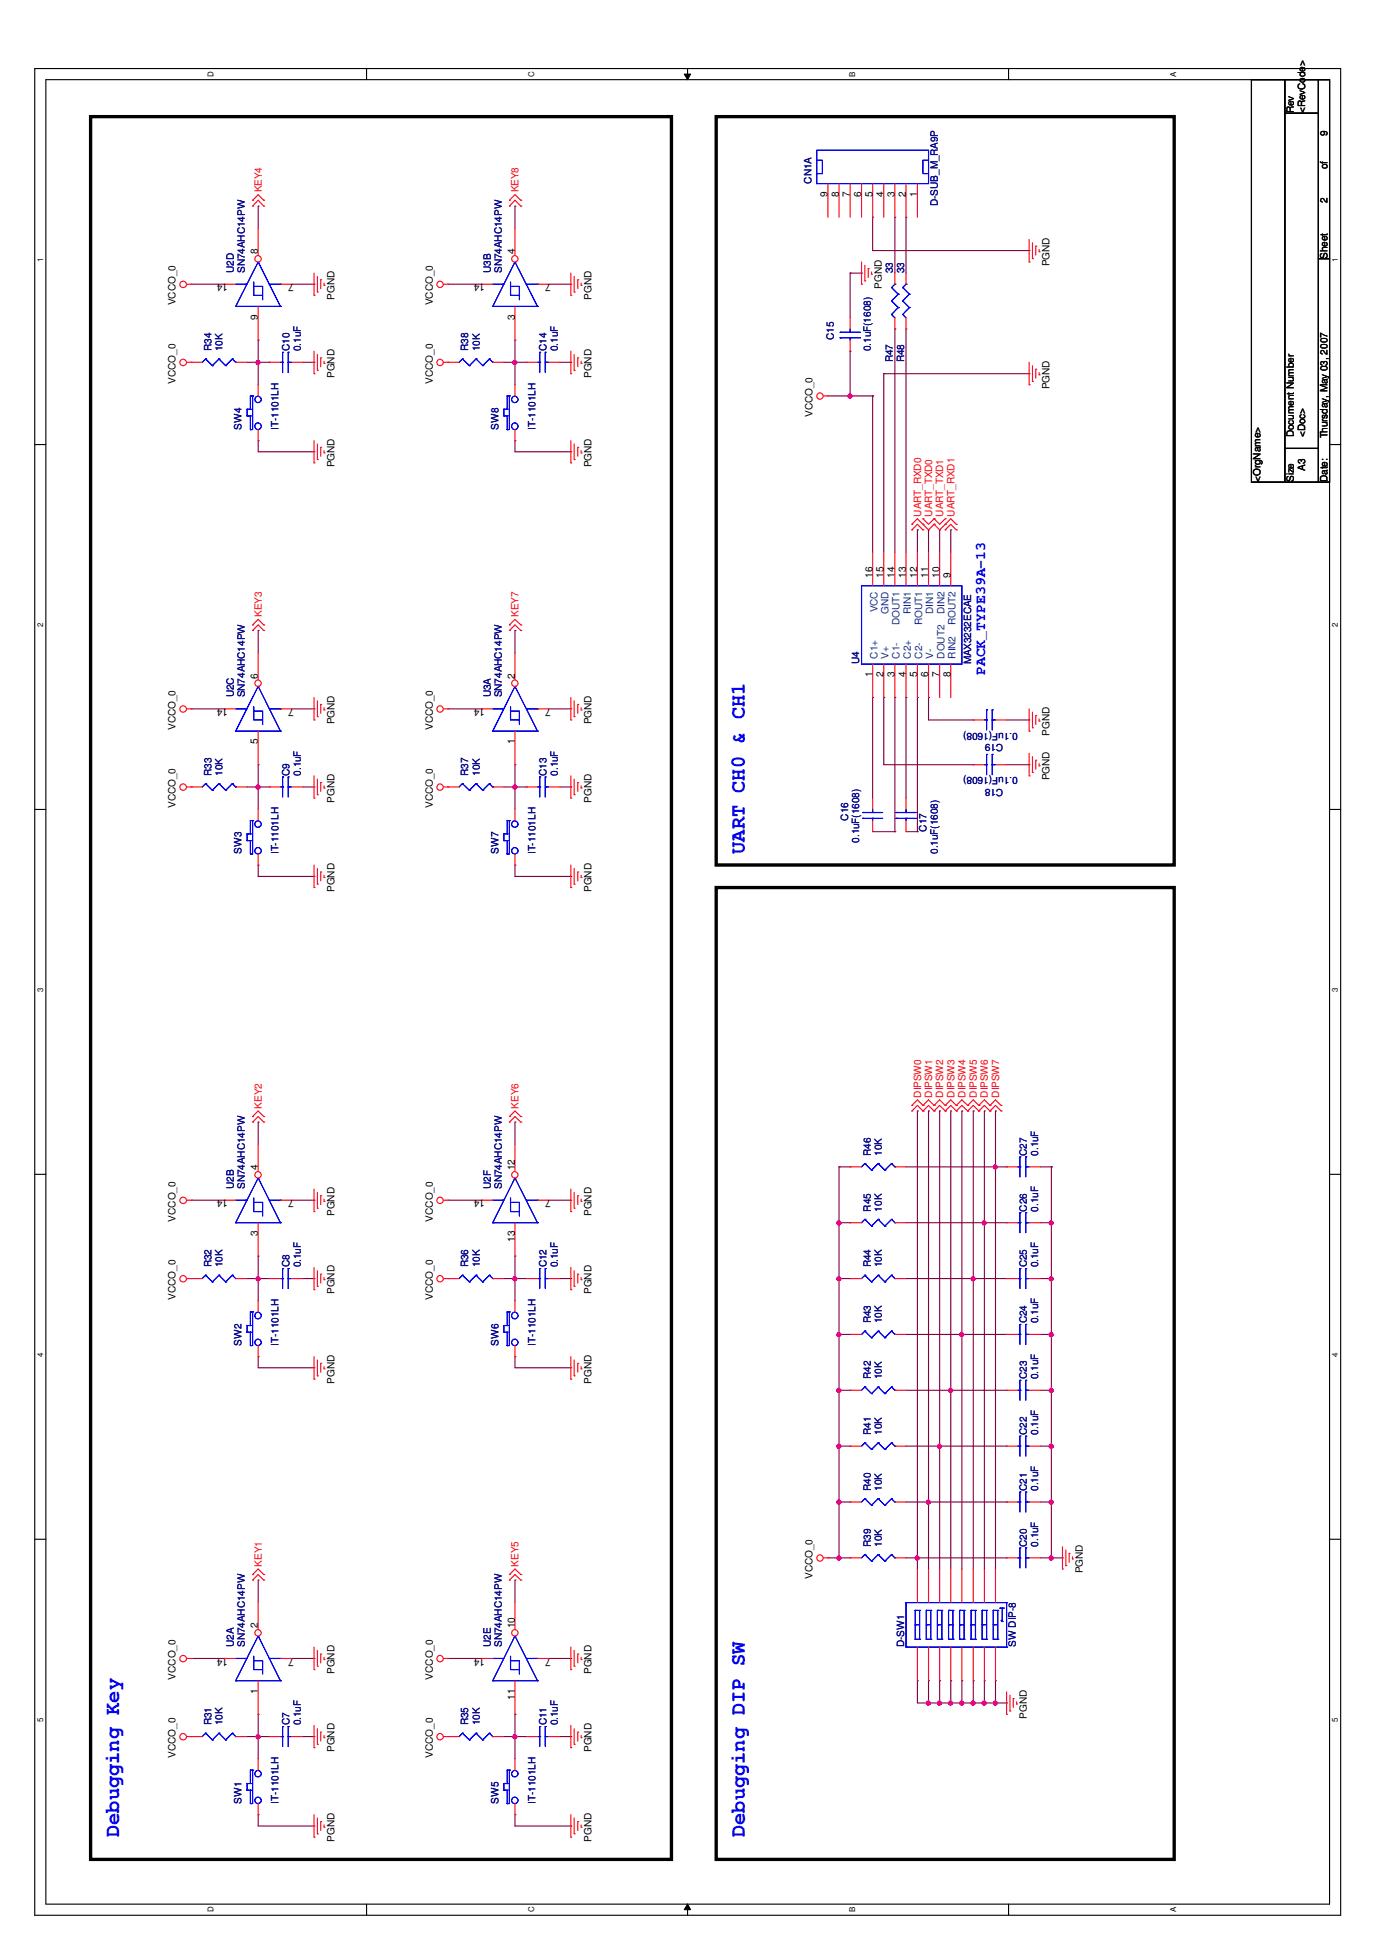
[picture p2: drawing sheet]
<svg xmlns="http://www.w3.org/2000/svg" width="210mm" height="297mm" viewBox="0 0 210 297" stroke-linecap="round" stroke-linejoin="round" font-family="sans-serif">
<defs><g id="words">
<g font-size="3.2" fill="#00f">
<text x="113.5" y="130.1" transform="rotate(-90 113.5 130.1)">UART CH0 &amp; CH1</text>
<text x="18.2" y="279.9" transform="rotate(-90 18.2 279.9)">Debugging Key</text>
<text x="113.5" y="279.9" transform="rotate(-90 113.5 279.9)">Debugging DIP SW</text>
</g>
<text font-size="2.2" fill="#00f" x="150.1" y="102.9" transform="rotate(-90 150.1 102.9)">PACK_TYPE39A-13</text>
<g font-size="1.5">
<text x="197.1" y="17.3" transform="rotate(-90 197.1 17.3)">Rev</text>
<text x="198.8" y="17.3" transform="rotate(-90 198.8 17.3)">&lt;RevCode&gt;</text>
<text x="202.2" y="20.6" transform="rotate(-90 202.2 20.6)">9</text>
<text x="126.1" y="30" transform="rotate(-90 126.1 30)">9</text>
<text x="127.8" y="30" transform="rotate(-90 127.8 30)">8</text>
<text x="129.5" y="30" transform="rotate(-90 129.5 30)">7</text>
<text x="131.2" y="30" transform="rotate(-90 131.2 30)">6</text>
<text x="132.9" y="30" transform="rotate(-90 132.9 30)">5</text>
<text x="134.6" y="30" transform="rotate(-90 134.6 30)">4</text>
<text x="136.3" y="30" transform="rotate(-90 136.3 30)">3</text>
<text x="138" y="30" transform="rotate(-90 138 30)">2</text>
<text x="139.7" y="30" transform="rotate(-90 139.7 30)">1</text>
<text x="202.2" y="25.8" transform="rotate(-90 202.2 25.8)">of</text>
<text x="202.2" y="30.9" transform="rotate(-90 202.2 30.9)">2</text>
<text x="39.3" y="38.7" transform="rotate(-90 39.3 38.7)">8</text>
<text x="78.4" y="38.7" transform="rotate(-90 78.4 38.7)">4</text>
<text x="159.9" y="40.6" transform="rotate(-90 159.9 40.6)">PGND</text>
<text x="202.2" y="39.4" transform="rotate(-90 202.2 39.4)">Sheet</text>
<text x="26.8" y="46.5" transform="rotate(-90 26.8 46.5)">VCCO_0</text>
<text x="34.7" y="43.3" transform="rotate(-180 34.7 43.3)">14</text>
<text x="44.7" y="43.3" transform="rotate(-180 44.7 43.3)">7</text>
<text x="50.9" y="45.7" transform="rotate(-90 50.9 45.7)">PGND</text>
<text x="65.9" y="46.5" transform="rotate(-90 65.9 46.5)">VCCO_0</text>
<text x="73.9" y="43.3" transform="rotate(-180 73.9 43.3)">14</text>
<text x="83.9" y="43.3" transform="rotate(-180 83.9 43.3)">7</text>
<text x="90.1" y="45.7" transform="rotate(-90 90.1 45.7)">PGND</text>
<text x="134.3" y="44" transform="rotate(-90 134.3 44)">PGND</text>
<text x="39.3" y="48.7" transform="rotate(-90 39.3 48.7)">9</text>
<text x="78.4" y="48.7" transform="rotate(-90 78.4 48.7)">3</text>
<text x="26.8" y="58.4" transform="rotate(-90 26.8 58.4)">VCCO_0</text>
<text x="50.9" y="57.6" transform="rotate(-90 50.9 57.6)">PGND</text>
<text x="65.9" y="58.4" transform="rotate(-90 65.9 58.4)">VCCO_0</text>
<text x="90.1" y="57.6" transform="rotate(-90 90.1 57.6)">PGND</text>
<text x="159.9" y="59.3" transform="rotate(-90 159.9 59.3)">PGND</text>
<text x="123.8" y="63.5" transform="rotate(-90 123.8 63.5)">VCCO_0</text>
<text x="50.9" y="71.2" transform="rotate(-90 50.9 71.2)">PGND</text>
<text x="90.1" y="71.2" transform="rotate(-90 90.1 71.2)">PGND</text>
<text x="197.1" y="66.6" transform="rotate(-90 197.1 66.6)">Document Number</text>
<text x="198.8" y="71.7" transform="rotate(-90 198.8 71.7)">A3</text>
<text x="198.8" y="66.6" transform="rotate(-90 198.8 66.6)">&lt;Doc&gt;</text>
<text x="202.2" y="66.8" transform="rotate(-90 202.2 66.8)">Thursday, May 03, 2007</text>
<text x="192" y="73.4" transform="rotate(-90 192 73.4)">&lt;OrgName&gt;</text>
<text x="197.1" y="73.4" transform="rotate(-90 197.1 73.4)">Size</text>
<text x="202.2" y="73.4" transform="rotate(-90 202.2 73.4)">Date:</text>
<text x="132.9" y="88" transform="rotate(-90 132.9 88)">16</text>
<text x="134.6" y="88" transform="rotate(-90 134.6 88)">15</text>
<text x="136.3" y="88" transform="rotate(-90 136.3 88)">14</text>
<text x="138" y="88" transform="rotate(-90 138 88)">13</text>
<text x="139.7" y="88" transform="rotate(-90 139.7 88)">12</text>
<text x="141.4" y="88" transform="rotate(-90 141.4 88)">11</text>
<text x="143.1" y="88" transform="rotate(-90 143.1 88)">10</text>
<text x="144.8" y="88" transform="rotate(-90 144.8 88)">9</text>
<text x="39.3" y="103.4" transform="rotate(-90 39.3 103.4)">6</text>
<text x="78.4" y="103.4" transform="rotate(-90 78.4 103.4)">2</text>
<text x="132.9" y="103.2" transform="rotate(-90 132.9 103.2)">1</text>
<text x="134.6" y="103.2" transform="rotate(-90 134.6 103.2)">2</text>
<text x="136.3" y="103.2" transform="rotate(-90 136.3 103.2)">3</text>
<text x="138" y="103.2" transform="rotate(-90 138 103.2)">4</text>
<text x="139.7" y="103.2" transform="rotate(-90 139.7 103.2)">5</text>
<text x="141.4" y="103.2" transform="rotate(-90 141.4 103.2)">6</text>
<text x="143.1" y="103.2" transform="rotate(-90 143.1 103.2)">7</text>
<text x="144.8" y="103.2" transform="rotate(-90 144.8 103.2)">8</text>
<text x="26.8" y="111.2" transform="rotate(-90 26.8 111.2)">VCCO_0</text>
<text x="34.7" y="108" transform="rotate(-180 34.7 108)">14</text>
<text x="39.3" y="113.4" transform="rotate(-90 39.3 113.4)">5</text>
<text x="44.7" y="108" transform="rotate(-180 44.7 108)">7</text>
<text x="50.9" y="110.3" transform="rotate(-90 50.9 110.3)">PGND</text>
<text x="65.9" y="111.2" transform="rotate(-90 65.9 111.2)">VCCO_0</text>
<text x="73.9" y="108" transform="rotate(-180 73.9 108)">14</text>
<text x="78.4" y="113.4" transform="rotate(-90 78.4 113.4)">1</text>
<text x="83.9" y="108" transform="rotate(-180 83.9 108)">7</text>
<text x="90.1" y="110.3" transform="rotate(-90 90.1 110.3)">PGND</text>
<text x="159.9" y="112" transform="rotate(-90 159.9 112)">PGND</text>
<text x="159.9" y="118.9" transform="rotate(-90 159.9 118.9)">PGND</text>
<text x="26.8" y="123.1" transform="rotate(-90 26.8 123.1)">VCCO_0</text>
<text x="50.9" y="122.2" transform="rotate(-90 50.9 122.2)">PGND</text>
<text x="65.9" y="123.1" transform="rotate(-90 65.9 123.1)">VCCO_0</text>
<text x="90.1" y="122.2" transform="rotate(-90 90.1 122.2)">PGND</text>
<text x="50.9" y="135.9" transform="rotate(-90 50.9 135.9)">PGND</text>
<text x="90.1" y="135.9" transform="rotate(-90 90.1 135.9)">PGND</text>
<text x="39.3" y="178.3" transform="rotate(-90 39.3 178.3)">4</text>
<text x="78.4" y="178.3" transform="rotate(-90 78.4 178.3)">12</text>
<text x="34.7" y="182.9" transform="rotate(-180 34.7 182.9)">14</text>
<text x="44.7" y="182.9" transform="rotate(-180 44.7 182.9)">7</text>
<text x="50.9" y="185.2" transform="rotate(-90 50.9 185.2)">PGND</text>
<text x="73.9" y="182.9" transform="rotate(-180 73.9 182.9)">14</text>
<text x="83.9" y="182.9" transform="rotate(-180 83.9 182.9)">7</text>
<text x="90.1" y="185.2" transform="rotate(-90 90.1 185.2)">PGND</text>
<text x="26.8" y="186.1" transform="rotate(-90 26.8 186.1)">VCCO_0</text>
<text x="39.3" y="188.3" transform="rotate(-90 39.3 188.3)">3</text>
<text x="65.9" y="186.1" transform="rotate(-90 65.9 186.1)">VCCO_0</text>
<text x="78.4" y="189.1" transform="rotate(-90 78.4 189.1)">13</text>
<text x="26.8" y="198" transform="rotate(-90 26.8 198)">VCCO_0</text>
<text x="50.9" y="197.1" transform="rotate(-90 50.9 197.1)">PGND</text>
<text x="65.9" y="198" transform="rotate(-90 65.9 198)">VCCO_0</text>
<text x="90.1" y="197.1" transform="rotate(-90 90.1 197.1)">PGND</text>
<text x="50.9" y="210.8" transform="rotate(-90 50.9 210.8)">PGND</text>
<text x="90.1" y="210.8" transform="rotate(-90 90.1 210.8)">PGND</text>
<text x="164.9" y="239.7" transform="rotate(-90 164.9 239.7)">PGND</text>
<text x="123.8" y="240.5" transform="rotate(-90 123.8 240.5)">VCCO_0</text>
<text x="39.3" y="248" transform="rotate(-90 39.3 248)">2</text>
<text x="78.4" y="248" transform="rotate(-90 78.4 248)">10</text>
<text x="26.8" y="255.8" transform="rotate(-90 26.8 255.8)">VCCO_0</text>
<text x="34.7" y="252.7" transform="rotate(-180 34.7 252.7)">14</text>
<text x="44.7" y="252.7" transform="rotate(-180 44.7 252.7)">7</text>
<text x="50.9" y="255" transform="rotate(-90 50.9 255)">PGND</text>
<text x="65.9" y="255.8" transform="rotate(-90 65.9 255.8)">VCCO_0</text>
<text x="73.9" y="252.7" transform="rotate(-180 73.9 252.7)">14</text>
<text x="83.9" y="252.7" transform="rotate(-180 83.9 252.7)">7</text>
<text x="90.1" y="255" transform="rotate(-90 90.1 255)">PGND</text>
<text x="39.3" y="258" transform="rotate(-90 39.3 258)">1</text>
<text x="78.4" y="258.9" transform="rotate(-90 78.4 258.9)">11</text>
<text x="156.4" y="261.8" transform="rotate(-90 156.4 261.8)">PGND</text>
<text x="26.8" y="267.7" transform="rotate(-90 26.8 267.7)">VCCO_0</text>
<text x="50.9" y="266.9" transform="rotate(-90 50.9 266.9)">PGND</text>
<text x="65.9" y="267.7" transform="rotate(-90 65.9 267.7)">VCCO_0</text>
<text x="90.1" y="266.9" transform="rotate(-90 90.1 266.9)">PGND</text>
<text x="50.9" y="280.5" transform="rotate(-90 50.9 280.5)">PGND</text>
<text x="90.1" y="280.5" transform="rotate(-90 90.1 280.5)">PGND</text>
</g>
<g font-size="1.5" fill="#f00">
<text x="39.9" y="29.3" transform="rotate(-90 39.9 29.3)">KEY4</text>
<text x="79" y="29.3" transform="rotate(-90 79 29.3)">KEY8</text>
<text x="140.3" y="78.7" transform="rotate(-90 140.3 78.7)">UART_RXD0</text>
<text x="142" y="78.7" transform="rotate(-90 142 78.7)">UART_TXD0</text>
<text x="143.7" y="78.7" transform="rotate(-90 143.7 78.7)">UART_TXD1</text>
<text x="145.4" y="78.7" transform="rotate(-90 145.4 78.7)">UART_RXD1</text>
<text x="39.9" y="94" transform="rotate(-90 39.9 94)">KEY3</text>
<text x="79" y="94" transform="rotate(-90 79 94)">KEY7</text>
<text x="140.3" y="167.2" transform="rotate(-90 140.3 167.2)">DIPSW0</text>
<text x="142" y="167.2" transform="rotate(-90 142 167.2)">DIPSW1</text>
<text x="143.7" y="167.2" transform="rotate(-90 143.7 167.2)">DIPSW2</text>
<text x="145.4" y="167.2" transform="rotate(-90 145.4 167.2)">DIPSW3</text>
<text x="147.1" y="167.2" transform="rotate(-90 147.1 167.2)">DIPSW4</text>
<text x="148.8" y="167.2" transform="rotate(-90 148.8 167.2)">DIPSW5</text>
<text x="150.5" y="167.2" transform="rotate(-90 150.5 167.2)">DIPSW6</text>
<text x="152.2" y="167.2" transform="rotate(-90 152.2 167.2)">DIPSW7</text>
<text x="39.9" y="168.9" transform="rotate(-90 39.9 168.9)">KEY2</text>
<text x="79" y="168.9" transform="rotate(-90 79 168.9)">KEY6</text>
<text x="39.9" y="238.7" transform="rotate(-90 39.9 238.7)">KEY1</text>
<text x="79" y="238.7" transform="rotate(-90 79 238.7)">KEY5</text>
</g>
<g font-size="1.5" fill="#000080">
<text x="123.6" y="28" transform="rotate(-90 123.6 28)">CN1A</text>
<text x="142.8" y="31.4" transform="rotate(-90 142.8 31.4)">D-SUB_M_RA9P</text>
<text x="35.6" y="41.6" transform="rotate(-90 35.6 41.6)">U2D</text>
<text x="37.3" y="41.6" transform="rotate(-90 37.3 41.6)">SN74AHC14PW</text>
<text x="74.8" y="41.6" transform="rotate(-90 74.8 41.6)">U3B</text>
<text x="76.5" y="41.6" transform="rotate(-90 76.5 41.6)">SN74AHC14PW</text>
<text x="136" y="41.6" transform="rotate(-90 136 41.6)">33</text>
<text x="137.7" y="41.6" transform="rotate(-90 137.7 41.6)">33</text>
<text x="32.2" y="53.5" transform="rotate(-90 32.2 53.5)">R34</text>
<text x="33.9" y="53.5" transform="rotate(-90 33.9 53.5)">10K</text>
<text x="44.1" y="53.5" transform="rotate(-90 44.1 53.5)">C10</text>
<text x="45.8" y="53.5" transform="rotate(-90 45.8 53.5)">0.1uF</text>
<text x="71.3" y="53.5" transform="rotate(-90 71.3 53.5)">R38</text>
<text x="73.1" y="53.5" transform="rotate(-90 73.1 53.5)">10K</text>
<text x="83.3" y="53.5" transform="rotate(-90 83.3 53.5)">C14</text>
<text x="85" y="53.5" transform="rotate(-90 85 53.5)">0.1uF</text>
<text x="127" y="51.8" transform="rotate(-90 127 51.8)">C15</text>
<text x="132.6" y="53.5" transform="rotate(-90 132.6 53.5)">0.1uF(1608)</text>
<text x="136" y="55.2" transform="rotate(-90 136 55.2)">R47</text>
<text x="137.7" y="55.2" transform="rotate(-90 137.7 55.2)">R48</text>
<text x="36.8" y="65.4" transform="rotate(-90 36.8 65.4)">SW4</text>
<text x="42.4" y="65.4" transform="rotate(-90 42.4 65.4)">IT-1101LH</text>
<text x="75.9" y="65.4" transform="rotate(-90 75.9 65.4)">SW8</text>
<text x="81.6" y="65.4" transform="rotate(-90 81.6 65.4)">IT-1101LH</text>
<text x="130.9" y="101.2" transform="rotate(-90 130.9 101.2)">U4</text>
<text x="147.9" y="101.2" transform="rotate(-90 147.9 101.2)">MAX3232ECAE</text>
<text x="35.6" y="106.2" transform="rotate(-90 35.6 106.2)">U2C</text>
<text x="37.3" y="106.2" transform="rotate(-90 37.3 106.2)">SN74AHC14PW</text>
<text x="74.8" y="106.2" transform="rotate(-90 74.8 106.2)">U3A</text>
<text x="76.5" y="106.2" transform="rotate(-90 76.5 106.2)">SN74AHC14PW</text>
<text x="152.8" y="113.3" transform="rotate(-180 152.8 113.3)">C19</text>
<text x="155" y="111.6" transform="rotate(-180 155 111.6)">0.1uF(1608)</text>
<text x="32.2" y="118.2" transform="rotate(-90 32.2 118.2)">R33</text>
<text x="33.9" y="118.2" transform="rotate(-90 33.9 118.2)">10K</text>
<text x="44.1" y="118.2" transform="rotate(-90 44.1 118.2)">C9</text>
<text x="45.8" y="118.2" transform="rotate(-90 45.8 118.2)">0.1uF</text>
<text x="71.3" y="118.2" transform="rotate(-90 71.3 118.2)">R37</text>
<text x="73.1" y="118.2" transform="rotate(-90 73.1 118.2)">10K</text>
<text x="83.3" y="118.2" transform="rotate(-90 83.3 118.2)">C13</text>
<text x="85" y="118.2" transform="rotate(-90 85 118.2)">0.1uF</text>
<text x="155" y="118.4" transform="rotate(-180 155 118.4)">0.1uF(1608)</text>
<text x="129.2" y="125" transform="rotate(-90 129.2 125)">C16</text>
<text x="152.8" y="120.1" transform="rotate(-180 152.8 120.1)">C18</text>
<text x="36.8" y="130.1" transform="rotate(-90 36.8 130.1)">SW3</text>
<text x="42.4" y="130.1" transform="rotate(-90 42.4 130.1)">IT-1101LH</text>
<text x="75.9" y="130.1" transform="rotate(-90 75.9 130.1)">SW7</text>
<text x="81.6" y="130.1" transform="rotate(-90 81.6 130.1)">IT-1101LH</text>
<text x="130.9" y="128.4" transform="rotate(-90 130.9 128.4)">0.1uF(1608)</text>
<text x="141.1" y="126.7" transform="rotate(-90 141.1 126.7)">C17</text>
<text x="142.8" y="130.1" transform="rotate(-90 142.8 130.1)">0.1uF(1608)</text>
<text x="132.6" y="176" transform="rotate(-90 132.6 176)">R46</text>
<text x="134.3" y="176" transform="rotate(-90 134.3 176)">10K</text>
<text x="156.4" y="176" transform="rotate(-90 156.4 176)">C27</text>
<text x="158.2" y="176" transform="rotate(-90 158.2 176)">0.1uF</text>
<text x="35.6" y="181.1" transform="rotate(-90 35.6 181.1)">U2B</text>
<text x="37.3" y="181.1" transform="rotate(-90 37.3 181.1)">SN74AHC14PW</text>
<text x="74.8" y="181.1" transform="rotate(-90 74.8 181.1)">U2F</text>
<text x="76.5" y="181.1" transform="rotate(-90 76.5 181.1)">SN74AHC14PW</text>
<text x="132.6" y="184.6" transform="rotate(-90 132.6 184.6)">R45</text>
<text x="134.3" y="184.6" transform="rotate(-90 134.3 184.6)">10K</text>
<text x="156.4" y="184.6" transform="rotate(-90 156.4 184.6)">C26</text>
<text x="158.2" y="184.6" transform="rotate(-90 158.2 184.6)">0.1uF</text>
<text x="32.2" y="193.1" transform="rotate(-90 32.2 193.1)">R32</text>
<text x="33.9" y="193.1" transform="rotate(-90 33.9 193.1)">10K</text>
<text x="44.1" y="193.1" transform="rotate(-90 44.1 193.1)">C8</text>
<text x="45.8" y="193.1" transform="rotate(-90 45.8 193.1)">0.1uF</text>
<text x="71.3" y="193.1" transform="rotate(-90 71.3 193.1)">R36</text>
<text x="73.1" y="193.1" transform="rotate(-90 73.1 193.1)">10K</text>
<text x="83.3" y="193.1" transform="rotate(-90 83.3 193.1)">C12</text>
<text x="85" y="193.1" transform="rotate(-90 85 193.1)">0.1uF</text>
<text x="132.6" y="193.1" transform="rotate(-90 132.6 193.1)">R44</text>
<text x="134.3" y="193.1" transform="rotate(-90 134.3 193.1)">10K</text>
<text x="156.4" y="193.1" transform="rotate(-90 156.4 193.1)">C25</text>
<text x="158.2" y="193.1" transform="rotate(-90 158.2 193.1)">0.1uF</text>
<text x="132.6" y="201.6" transform="rotate(-90 132.6 201.6)">R43</text>
<text x="134.3" y="201.6" transform="rotate(-90 134.3 201.6)">10K</text>
<text x="156.4" y="201.6" transform="rotate(-90 156.4 201.6)">C24</text>
<text x="158.2" y="201.6" transform="rotate(-90 158.2 201.6)">0.1uF</text>
<text x="36.8" y="205" transform="rotate(-90 36.8 205)">SW2</text>
<text x="42.4" y="205" transform="rotate(-90 42.4 205)">IT-1101LH</text>
<text x="75.9" y="205" transform="rotate(-90 75.9 205)">SW6</text>
<text x="81.6" y="205" transform="rotate(-90 81.6 205)">IT-1101LH</text>
<text x="132.6" y="210.1" transform="rotate(-90 132.6 210.1)">R42</text>
<text x="134.3" y="210.1" transform="rotate(-90 134.3 210.1)">10K</text>
<text x="156.4" y="210.1" transform="rotate(-90 156.4 210.1)">C23</text>
<text x="158.2" y="210.1" transform="rotate(-90 158.2 210.1)">0.1uF</text>
<text x="132.6" y="218.6" transform="rotate(-90 132.6 218.6)">R41</text>
<text x="134.3" y="218.6" transform="rotate(-90 134.3 218.6)">10K</text>
<text x="156.4" y="218.6" transform="rotate(-90 156.4 218.6)">C22</text>
<text x="158.2" y="218.6" transform="rotate(-90 158.2 218.6)">0.1uF</text>
<text x="132.6" y="227.1" transform="rotate(-90 132.6 227.1)">R40</text>
<text x="134.3" y="227.1" transform="rotate(-90 134.3 227.1)">10K</text>
<text x="156.4" y="227.1" transform="rotate(-90 156.4 227.1)">C21</text>
<text x="158.2" y="227.1" transform="rotate(-90 158.2 227.1)">0.1uF</text>
<text x="132.6" y="235.6" transform="rotate(-90 132.6 235.6)">R39</text>
<text x="134.3" y="235.6" transform="rotate(-90 134.3 235.6)">10K</text>
<text x="156.4" y="235.6" transform="rotate(-90 156.4 235.6)">C20</text>
<text x="158.2" y="235.6" transform="rotate(-90 158.2 235.6)">0.1uF</text>
<text x="35.6" y="250.9" transform="rotate(-90 35.6 250.9)">U2A</text>
<text x="37.3" y="250.9" transform="rotate(-90 37.3 250.9)">SN74AHC14PW</text>
<text x="74.8" y="250.9" transform="rotate(-90 74.8 250.9)">U2E</text>
<text x="76.5" y="250.9" transform="rotate(-90 76.5 250.9)">SN74AHC14PW</text>
<text x="137.7" y="250.9" transform="rotate(-90 137.7 250.9)">D-SW1</text>
<text x="154.7" y="250.9" transform="rotate(-90 154.7 250.9)">SW DIP-8</text>
<text x="32.2" y="262.8" transform="rotate(-90 32.2 262.8)">R31</text>
<text x="33.9" y="262.8" transform="rotate(-90 33.9 262.8)">10K</text>
<text x="44.1" y="262.8" transform="rotate(-90 44.1 262.8)">C7</text>
<text x="45.8" y="262.8" transform="rotate(-90 45.8 262.8)">0.1uF</text>
<text x="71.3" y="262.8" transform="rotate(-90 71.3 262.8)">R35</text>
<text x="73.1" y="262.8" transform="rotate(-90 73.1 262.8)">10K</text>
<text x="83.3" y="262.8" transform="rotate(-90 83.3 262.8)">C11</text>
<text x="85" y="262.8" transform="rotate(-90 85 262.8)">0.1uF</text>
<text x="36.8" y="274.7" transform="rotate(-90 36.8 274.7)">SW1</text>
<text x="42.4" y="274.7" transform="rotate(-90 42.4 274.7)">IT-1101LH</text>
<text x="75.9" y="274.7" transform="rotate(-90 75.9 274.7)">SW5</text>
<text x="81.6" y="274.7" transform="rotate(-90 81.6 274.7)">IT-1101LH</text>
</g>
<g font-size="1.5" fill="#004080">
<text x="133.6" y="93.3" transform="rotate(-90 133.6 93.3)">VCC</text>
<text x="135.3" y="93.5" transform="rotate(-90 135.3 93.5)">GND</text>
<text x="137" y="95.2" transform="rotate(-90 137 95.2)">DOUT1</text>
<text x="138.7" y="93.5" transform="rotate(-90 138.7 93.5)">RIN1</text>
<text x="140.5" y="95.2" transform="rotate(-90 140.5 95.2)">ROUT1</text>
<text x="142.2" y="93.5" transform="rotate(-90 142.2 93.5)">DIN1</text>
<text x="143.8" y="93.5" transform="rotate(-90 143.8 93.5)">DIN2</text>
<text x="145.5" y="95.2" transform="rotate(-90 145.5 95.2)">ROUT2</text>
<text x="133.6" y="100.3" transform="rotate(-90 133.6 100.3)">C1+</text>
<text x="135.3" y="100.3" transform="rotate(-90 135.3 100.3)">V+</text>
<text x="137" y="100.3" transform="rotate(-90 137 100.3)">C1-</text>
<text x="138.7" y="100.3" transform="rotate(-90 138.7 100.3)">C2+</text>
<text x="140.5" y="100.3" transform="rotate(-90 140.5 100.3)">C2-</text>
<text x="142.2" y="100.3" transform="rotate(-90 142.2 100.3)">V-</text>
<text x="143.8" y="100.3" transform="rotate(-90 143.8 100.3)">DOUT2</text>
<text x="145.5" y="100.3" transform="rotate(-90 145.5 100.3)">RIN2</text>
</g>
<g font-size="1.2">
<text x="32.5" y="11.7" transform="rotate(-90 32.5 11.7)">D</text>
<text x="81.4" y="11.7" transform="rotate(-90 81.4 11.7)">C</text>
<text x="130.3" y="11.7" transform="rotate(-90 130.3 11.7)">B</text>
<text x="179.2" y="11.7" transform="rotate(-90 179.2 11.7)">A</text>
<text x="6.6" y="39.9" transform="rotate(-90 6.6 39.9)">1</text>
<text x="203.8" y="39.9" transform="rotate(-90 203.8 39.9)">1</text>
<text x="6.6" y="95.5" transform="rotate(-90 6.6 95.5)">2</text>
<text x="203.8" y="95.5" transform="rotate(-90 203.8 95.5)">2</text>
<text x="6.6" y="151.1" transform="rotate(-90 6.6 151.1)">3</text>
<text x="203.8" y="151.1" transform="rotate(-90 203.8 151.1)">3</text>
<text x="6.6" y="206.7" transform="rotate(-90 6.6 206.7)">4</text>
<text x="203.8" y="206.7" transform="rotate(-90 203.8 206.7)">4</text>
<text x="6.6" y="262.3" transform="rotate(-90 6.6 262.3)">5</text>
<text x="203.8" y="262.3" transform="rotate(-90 203.8 262.3)">5</text>
<text x="32.5" y="291.3" transform="rotate(-90 32.5 291.3)">D</text>
<text x="81.4" y="291.3" transform="rotate(-90 81.4 291.3)">C</text>
<text x="130.3" y="291.3" transform="rotate(-90 130.3 291.3)">B</text>
<text x="179.2" y="291.3" transform="rotate(-90 179.2 291.3)">A</text>
</g>
</g></defs>
<path d="M5.3 10.4h198.9v281.3h-198.9zM7 12.1h195.5v278h-195.5z" fill="none" stroke="#000" stroke-width=".17"/>
<g fill="#fff">
<path d="M5.5 261.6h1.3v.7h-1.3z"/>
<path d="M202.7 261.6h1.3v.7h-1.3z"/>
</g>
<path d="M5.3 234.5h1.7M202.5 234.5h1.7" fill="none" stroke="#000" stroke-width=".17"/>
<g fill="#fff">
<path d="M5.5 206.1h1.3v.6h-1.3z"/>
<path d="M202.7 206.1h1.3v.6h-1.3z"/>
</g>
<path d="M5.3 178.9h1.7M202.5 178.9h1.7" fill="none" stroke="#000" stroke-width=".17"/>
<g fill="#fff">
<path d="M5.5 150.5h1.3v.6h-1.3z"/>
<path d="M202.7 150.5h1.3v.6h-1.3z"/>
</g>
<path d="M5.3 123.3h1.7M202.5 123.3h1.7" fill="none" stroke="#000" stroke-width=".17"/>
<g fill="#fff">
<path d="M5.5 94.9h1.3v.6h-1.3z"/>
<path d="M202.7 94.9h1.3v.6h-1.3z"/>
</g>
<path d="M5.3 67.7h1.7M202.5 67.7h1.7" fill="none" stroke="#000" stroke-width=".17"/>
<g fill="#fff">
<path d="M5.5 39.3h1.3v.6h-1.3z"/>
<path d="M202.7 39.3h1.3v.6h-1.3z"/>
<path d="M31.4 290.5h1.4v.8h-1.4z"/>
<path d="M31.4 10.9h1.4v.8h-1.4z"/>
<path d="M80.3 290.5h1.3v.8h-1.3z"/>
<path d="M80.3 10.9h1.3v.8h-1.3z"/>
</g>
<path d="M55.8 10.4v1.7M55.8 290.1v1.6" fill="none" stroke="#000" stroke-width=".17"/>
<g fill="#fff">
<path d="M129.2 290.6h1.3v.7h-1.3z"/>
<path d="M129.2 10.9h1.3v.8h-1.3z"/>
</g>
<path d="M104.7 10.4v1.7M104.7 290.1v1.6" fill="none" stroke="#000" stroke-width=".17"/>
<path d="M104.2 11.3h1l-.5 .8zM104.7 290.1l.5 .8h-1z" fill="#000"/>
<path d="M104.2 11.3h1l-.5 .8zM104.7 290.1l.5 .8h-1z" fill="none" stroke="#000" stroke-width=".15"/>
<g fill="#fff">
<path d="M178.1 290.6h1.3v.7h-1.3z"/>
<path d="M178.1 10.9h1.3v.8h-1.3z"/>
</g>
<path d="M153.6 10.4v1.7M153.6 290.1v1.6" fill="none" stroke="#000" stroke-width=".17"/>
<path d="M78.4 51.8h.1M78.4 51.8v3.4" fill="none" stroke="#800040" stroke-width=".17"/>
<circle cx="78.4" cy="55.2" r=".32" fill="#f0f"/>
<circle cx="78.4" cy="55.2" r=".32" fill="none" stroke="#f0f" stroke-width=".17"/>
<g fill="none" stroke="#800040" stroke-width=".17">
<path d="M39.3 55.2h.1M39.3 55.2h1.7M39.3 55.2v3.4M41 55.2h.1M37.6 119.9h1.7M39.3 119.9h.1M39.3 208.4h8.5M47.8 208.4h.1M39.3 276.4h.1M39.3 276.4v1.8M78.4 261.1h.1M78.4 261.1v3.4h1.8"/>
<path d="M80.2 264.5h.1"/>
</g>
<circle cx="78.4" cy="264.6" r=".32" fill="#f0f"/>
<circle cx="78.4" cy="264.6" r=".32" fill="none" stroke="#f0f" stroke-width=".17"/>
<g fill="none" stroke="#800040" stroke-width=".17">
<path d="M76.8 55.2h1.6M78.4 55.2h.1M126.1 60.3h3.4M129.5 60.3h.1M78.4 96h.1M78.4 96v3.5M139.7 80.7h.1M139.7 80.7v3.4M76.8 119.9h3.4M78.4 119.9h.1M78.4 116.5h.1M78.4 116.5v6.8"/>
<path d="M80.2 119.9h.1M132.9 106.2h.1M132.9 106.2v15.4M29.1 182.8h5.1M34.2 182.8h.1M39.3 194.8h1.7M41 194.8h.1M78.4 206.7h.1M78.4 206.7v1.7h8.6M87 208.4h.1M39.3 264.5h1.7M41 264.5h.1"/>
<path d="M76.8 264.5h1.6M78.4 264.5h.1M78.4 264.5v3.4"/>
</g>
<circle cx="78.4" cy="119.9" r=".32" fill="#f0f"/>
<circle cx="78.4" cy="119.9" r=".32" fill="none" stroke="#f0f" stroke-width=".17"/>
<g fill="none" stroke="#800040" stroke-width=".17">
<path d="M37.6 55.2h1.7M39.3 55.2h.1M46.1 55.2h1.7M47.8 55.2h.1M78.4 55.2h.1M78.4 55.2v3.4M134.6 56.9h.1M134.6 56.9v27.2M78.4 67.1h.1M78.4 67.1v1.7M29.1 108h5.1M34.2 108h.1"/>
<path d="M153.3 109.7h3.5M156.8 109.7h.1M39.3 131.8h.1M39.3 131.8v1.7h8.5M47.8 133.5h.1M39.3 170.9h.1M39.3 170.9v3.4M37.6 194.8h1.7M39.3 194.8h.1M39.3 191.3h.1M39.3 191.3v3.5M44.4 182.8h3.4"/>
<path d="M47.8 182.8h.1M29.1 252.6h5.1M34.2 252.6h.1M68.2 252.6h5.2M73.4 252.6h.1M83.6 252.6h3.4M87 252.6h.1M37.6 264.5h1.7M39.3 264.5h.1"/>
</g>
<circle cx="39.3" cy="194.8" r=".32" fill="#f0f"/>
<circle cx="39.3" cy="194.8" r=".32" fill="none" stroke="#f0f" stroke-width=".17"/>
<g fill="none" stroke="#800040" stroke-width=".17">
<path d="M78.4 31.4h.1M78.4 31.4v3.4M68.2 43.3h5.2M73.4 43.3h.1M83.6 43.3h3.4M87 43.3h.1M129.5 53.5h.1M129.5 53.5v6.8M141.4 80.7h.1M141.4 80.7v3.4M144.8 80.7h.1M144.8 80.7v3.4"/>
<path d="M39.3 119.9h.1M39.3 119.9v3.4M83.6 108h3.4M87 108h.1M138 126.7h1.7M139.7 126.7h.1M83.6 182.8h3.4M87 182.8h.1"/>
</g>
<circle cx="129.5" cy="60.3" r=".32" fill="#f0f"/>
<circle cx="129.5" cy="60.3" r=".32" fill="none" stroke="#f0f" stroke-width=".17"/>
<path d="M39.3 116.5h.1M39.3 116.5v3.4M39.3 278.2h8.5M47.8 278.2h.1" fill="none" stroke="#800040" stroke-width=".17"/>
<circle cx="39.3" cy="119.9" r=".32" fill="#f0f"/>
<circle cx="39.3" cy="119.9" r=".32" fill="none" stroke="#f0f" stroke-width=".17"/>
<g fill="none" stroke="#800040" stroke-width=".17">
<path d="M39.3 31.4h.1M39.3 31.4v3.4M78.4 55.2h1.8M80.2 55.2h.1M85.3 55.2h1.7M87 55.2h.1M129.5 41.6h.1M129.5 41.6v6.8M129.5 41.6h1.7M131.2 41.6h.1M129.5 60.3h3.4M132.9 60.3h.1"/>
<path d="M132.9 60.3v23.8M39.3 96h.1M39.3 96v3.5M143.1 80.7h.1M143.1 80.7v3.4M44.4 108h3.4M46.1 119.9h1.7M47.8 119.9h.1M47.8 108h.1M68.2 108h5.2M73.4 108h.1M134.6 116.5h13.7"/>
<path d="M136.3 106.2h.1M136.3 106.2v20.5M138 106.2h.1M138 106.2v15.4M139.7 106.2h.1M139.7 106.2v20.5M141.4 106.2h.1M141.4 106.2v3.5h6.9M148.3 116.5h.1M148.3 109.7h.1M78.4 133.5h8.6M87 133.5h.1"/>
<path d="M78.4 170.9h.1M78.4 170.9v3.4M46.1 194.8h1.7M47.8 194.8h.1M78.4 194.8h.1M78.4 194.8v3.3M78.4 194.8h1.8M80.2 194.8h.1M85.3 194.8h1.7M87 194.8h.1M39.3 206.7h.1M39.3 206.7v1.7"/>
<path d="M39.3 240.7h.1M39.3 240.7v3.4M44.4 252.6h3.4M47.8 252.6h.1M78.4 240.7h.1M78.4 240.7v3.4M39.3 261.1h.1M39.3 261.1v3.4M46.1 264.5h1.7M47.8 264.5h.1M78.4 276.4h.1M78.4 276.4v1.8"/>
</g>
<circle cx="39.3" cy="264.6" r=".32" fill="#f0f"/>
<circle cx="39.3" cy="264.6" r=".32" fill="none" stroke="#f0f" stroke-width=".17"/>
<g fill="none" stroke="#800040" stroke-width=".17">
<path d="M29.1 43.3h5.1M34.2 43.3h.1M39.3 51.8h.1M39.3 51.8v3.4M44.4 43.3h3.4M47.8 43.3h.1M39.3 67.1h.1M39.3 67.1v1.7h8.5M47.8 68.8h.1M78.4 68.8h8.6M87 68.8h.1M39.3 119.9h1.7"/>
<path d="M41 119.9h.1M132.9 126.7h3.4M136.3 126.7h.1M68.2 182.8h5.2M73.4 182.8h.1M76.8 194.8h1.6M78.4 194.8h.1M85.3 264.5h1.7M87 264.5h.1"/>
</g>
<circle cx="39.3" cy="55.2" r=".32" fill="#f0f"/>
<circle cx="39.3" cy="55.2" r=".32" fill="none" stroke="#f0f" stroke-width=".17"/>
<path d="M78.4 131.8h.1M78.4 131.8v1.7M78.4 191.3h.1M78.4 191.3v3.5" fill="none" stroke="#800040" stroke-width=".17"/>
<circle cx="78.4" cy="194.8" r=".32" fill="#f0f"/>
<circle cx="78.4" cy="194.8" r=".32" fill="none" stroke="#f0f" stroke-width=".17"/>
<g fill="none" stroke="#800040" stroke-width=".17">
<path d="M85.3 119.9h1.7M87 119.9h.1M134.6 106.2h.1M134.6 106.2v10.3M153.3 116.5h3.5M156.8 116.5h.1M39.3 194.8h.1M39.3 194.8v3.3M127.8 203.3h1.7M129.5 203.3h.1M158.5 211.8h1.6M160.1 211.8h.1"/>
<path d="M149.9 259.4h1.7M151.6 259.4h.1M39.3 264.5h.1M39.3 264.5v3.4M78.4 278.2h8.6M87 278.2h.1"/>
</g>
<circle cx="151.6" cy="259.4" r=".32" fill="#f0f"/>
<circle cx="151.6" cy="259.4" r=".32" fill="none" stroke="#f0f" stroke-width=".17"/>
<path d="M138 177.7h13.6M139.7 169.2h.1M139.7 169.2v68.1M141.4 169.2h.1M141.4 169.2v59.6M151.6 177.7h.1" fill="none" stroke="#800040" stroke-width=".17"/>
<circle cx="139.7" cy="237.3" r=".32" fill="#f0f"/>
<circle cx="139.7" cy="237.3" r=".32" fill="none" stroke="#f0f" stroke-width=".17"/>
<path d="M143.1 220.3h10.2M153.3 220.3h.1M160.1 228.8h.1M160.1 228.8v8.5" fill="none" stroke="#800040" stroke-width=".17"/>
<circle cx="160.1" cy="237.3" r=".32" fill="#f0f"/>
<circle cx="160.1" cy="237.3" r=".32" fill="none" stroke="#f0f" stroke-width=".17"/>
<circle cx="160.1" cy="228.8" r=".32" fill="#f0f"/>
<circle cx="160.1" cy="228.8" r=".32" fill="none" stroke="#f0f" stroke-width=".17"/>
<path d="M148.3 169.2h.1M148.3 169.2v25.6M144.8 256h.1M144.8 256v3.4h1.7M146.5 259.4h.1M148.3 256h.1M148.3 256v3.4" fill="none" stroke="#800040" stroke-width=".17"/>
<circle cx="146.5" cy="259.4" r=".32" fill="#f0f"/>
<circle cx="146.5" cy="259.4" r=".32" fill="none" stroke="#f0f" stroke-width=".17"/>
<path d="M127.8 194.8h.1M127.8 194.8v8.5" fill="none" stroke="#800040" stroke-width=".17"/>
<circle cx="127.8" cy="194.8" r=".32" fill="#f0f"/>
<circle cx="127.8" cy="194.8" r=".32" fill="none" stroke="#f0f" stroke-width=".17"/>
<g fill="none" stroke="#800040" stroke-width=".17">
<path d="M127.8 177.7h1.7M129.5 177.7h.1M158.5 177.7h1.6M160.1 177.7h.1M148.3 194.8h5M153.3 194.8h.1M158.5 186.3h1.6M160.1 186.3h.1M160.1 203.3h.1M160.1 203.3v8.5M138 237.3h1.7M139.7 237.3h.1"/>
<path d="M160.1 237.3h1.7M161.8 237.3h.1"/>
</g>
<circle cx="160.1" cy="203.3" r=".32" fill="#f0f"/>
<circle cx="160.1" cy="203.3" r=".32" fill="none" stroke="#f0f" stroke-width=".17"/>
<path d="M138 186.3h11.9M149.9 186.3h.1M151.6 259.4h1.7M153.3 259.4h.1" fill="none" stroke="#800040" stroke-width=".17"/>
<circle cx="149.9" cy="186.3" r=".32" fill="#f0f"/>
<circle cx="149.9" cy="186.3" r=".32" fill="none" stroke="#f0f" stroke-width=".17"/>
<path d="M151.6 177.7h1.7M153.3 177.7h.1M160.1 220.3h.1M160.1 220.3v8.5" fill="none" stroke="#800040" stroke-width=".17"/>
<circle cx="160.1" cy="220.3" r=".32" fill="#f0f"/>
<circle cx="160.1" cy="220.3" r=".32" fill="none" stroke="#f0f" stroke-width=".17"/>
<path d="M127.8 177.7h.1M127.8 177.7v8.6M160.1 211.8h.1M160.1 211.8v8.5" fill="none" stroke="#800040" stroke-width=".17"/>
<circle cx="160.1" cy="211.8" r=".32" fill="#f0f"/>
<circle cx="160.1" cy="211.8" r=".32" fill="none" stroke="#f0f" stroke-width=".17"/>
<path d="M143.1 259.4h1.7M144.8 259.4h.1" fill="none" stroke="#800040" stroke-width=".17"/>
<circle cx="144.8" cy="259.4" r=".32" fill="#f0f"/>
<circle cx="144.8" cy="259.4" r=".32" fill="none" stroke="#f0f" stroke-width=".17"/>
<path d="M139.7 259.4h1.7M141.4 259.4h.1" fill="none" stroke="#800040" stroke-width=".17"/>
<circle cx="141.4" cy="259.4" r=".32" fill="#f0f"/>
<circle cx="141.4" cy="259.4" r=".32" fill="none" stroke="#f0f" stroke-width=".17"/>
<path d="M148.3 259.4h1.6M149.9 259.4h.1" fill="none" stroke="#800040" stroke-width=".17"/>
<circle cx="149.9" cy="259.4" r=".32" fill="#f0f"/>
<circle cx="149.9" cy="259.4" r=".32" fill="none" stroke="#f0f" stroke-width=".17"/>
<path d="M160.1 186.3h.1M160.1 186.3v8.5" fill="none" stroke="#800040" stroke-width=".17"/>
<circle cx="160.1" cy="186.3" r=".32" fill="#f0f"/>
<circle cx="160.1" cy="186.3" r=".32" fill="none" stroke="#f0f" stroke-width=".17"/>
<path d="M149.9 169.2h.1M149.9 169.2v17.1M146.5 203.3h6.8M153.3 203.3h.1M127.8 220.3h.1M127.8 220.3v8.5M139.7 237.3h.1M139.7 237.3v1.7" fill="none" stroke="#800040" stroke-width=".17"/>
<circle cx="127.8" cy="220.3" r=".32" fill="#f0f"/>
<circle cx="127.8" cy="220.3" r=".32" fill="none" stroke="#f0f" stroke-width=".17"/>
<path d="M160.1 194.8h.1M160.1 194.8v8.5M127.8 237.3h1.7M129.5 237.3h.1M149.9 256h.1M149.9 256v3.4" fill="none" stroke="#800040" stroke-width=".17"/>
<circle cx="160.1" cy="194.8" r=".32" fill="#f0f"/>
<circle cx="160.1" cy="194.8" r=".32" fill="none" stroke="#f0f" stroke-width=".17"/>
<path d="M143.1 169.2h.1M143.1 169.2v51.1" fill="none" stroke="#800040" stroke-width=".17"/>
<circle cx="143.1" cy="220.3" r=".32" fill="#f0f"/>
<circle cx="143.1" cy="220.3" r=".32" fill="none" stroke="#f0f" stroke-width=".17"/>
<path d="M138 194.8h10.3M148.3 194.8h.1M158.5 194.8h1.6M160.1 194.8h.1M127.8 211.8h.1M127.8 211.8v8.5M158.5 237.3h1.6M160.1 237.3h.1" fill="none" stroke="#800040" stroke-width=".17"/>
<circle cx="127.8" cy="211.8" r=".32" fill="#f0f"/>
<circle cx="127.8" cy="211.8" r=".32" fill="none" stroke="#f0f" stroke-width=".17"/>
<path d="M127.8 228.8h1.7M129.5 228.8h.1M139.7 256h.1M139.7 256v3.4M141.4 259.4h1.7M143.1 259.4h.1" fill="none" stroke="#800040" stroke-width=".17"/>
<circle cx="143.1" cy="259.4" r=".32" fill="#f0f"/>
<circle cx="143.1" cy="259.4" r=".32" fill="none" stroke="#f0f" stroke-width=".17"/>
<path d="M148.3 194.8h.1M148.3 194.8v44.2M144.8 211.8h8.5M153.3 211.8h.1" fill="none" stroke="#800040" stroke-width=".17"/>
<circle cx="148.2" cy="194.8" r=".32" fill="#f0f"/>
<circle cx="148.2" cy="194.8" r=".32" fill="none" stroke="#f0f" stroke-width=".17"/>
<path d="M151.6 169.2h.1M151.6 169.2v8.5M127.8 194.8h1.7M129.5 194.8h.1M158.5 220.3h1.6M160.1 220.3h.1M141.4 256h.1M141.4 256v3.4M146.5 256h.1M146.5 256v3.4h1.8M148.3 259.4h.1" fill="none" stroke="#800040" stroke-width=".17"/>
<circle cx="148.2" cy="259.4" r=".32" fill="#f0f"/>
<circle cx="148.2" cy="259.4" r=".32" fill="none" stroke="#f0f" stroke-width=".17"/>
<path d="M138 203.3h8.5M146.5 203.3h.1" fill="none" stroke="#800040" stroke-width=".17"/>
<circle cx="146.5" cy="203.3" r=".32" fill="#f0f"/>
<circle cx="146.5" cy="203.3" r=".32" fill="none" stroke="#f0f" stroke-width=".17"/>
<path d="M146.5 203.3h.1M146.5 203.3v35.7M127.8 220.3h1.7M129.5 220.3h.1M138 228.8h3.4M141.4 228.8h.1M143.1 256h.1M143.1 256v3.4" fill="none" stroke="#800040" stroke-width=".17"/>
<circle cx="141.4" cy="228.8" r=".32" fill="#f0f"/>
<circle cx="141.4" cy="228.8" r=".32" fill="none" stroke="#f0f" stroke-width=".17"/>
<path d="M127.8 186.3h.1M127.8 186.3v8.5M139.7 237.3h13.6M153.3 237.3h.1" fill="none" stroke="#800040" stroke-width=".17"/>
<circle cx="127.8" cy="186.3" r=".32" fill="#f0f"/>
<circle cx="127.8" cy="186.3" r=".32" fill="none" stroke="#f0f" stroke-width=".17"/>
<path d="M127.8 228.8h.1M127.8 228.8v8.5" fill="none" stroke="#800040" stroke-width=".17"/>
<circle cx="127.8" cy="228.8" r=".32" fill="#f0f"/>
<circle cx="127.8" cy="228.8" r=".32" fill="none" stroke="#f0f" stroke-width=".17"/>
<path d="M146.5 169.2h.1M146.5 169.2v34.1M127.8 203.3h.1M127.8 203.3v8.5M138 220.3h5.1M143.1 220.3h.1" fill="none" stroke="#800040" stroke-width=".17"/>
<circle cx="127.8" cy="203.3" r=".32" fill="#f0f"/>
<circle cx="127.8" cy="203.3" r=".32" fill="none" stroke="#f0f" stroke-width=".17"/>
<path d="M151.6 177.7h.1M151.6 177.7v61.3M127.8 186.3h1.7M129.5 186.3h.1M151.6 256h.1M151.6 256v3.4" fill="none" stroke="#800040" stroke-width=".17"/>
<circle cx="151.6" cy="177.8" r=".32" fill="#f0f"/>
<circle cx="151.6" cy="177.8" r=".32" fill="none" stroke="#f0f" stroke-width=".17"/>
<path d="M144.8 169.2h.1M144.8 169.2v42.6M158.5 203.3h1.6M160.1 203.3h.1M126.1 237.3h1.7M127.8 237.3h.1" fill="none" stroke="#800040" stroke-width=".17"/>
<circle cx="127.8" cy="237.3" r=".32" fill="#f0f"/>
<circle cx="127.8" cy="237.3" r=".32" fill="none" stroke="#f0f" stroke-width=".17"/>
<path d="M149.9 186.3h.1M149.9 186.3v52.7M149.9 186.3h3.4M153.3 186.3h.1M138 211.8h6.8M144.8 211.8h.1M144.8 211.8v27.2M141.4 228.8h.1M141.4 228.8v10.2M143.1 220.3h.1M143.1 220.3v18.7" fill="none" stroke="#800040" stroke-width=".17"/>
<circle cx="144.8" cy="211.8" r=".32" fill="#f0f"/>
<circle cx="144.8" cy="211.8" r=".32" fill="none" stroke="#f0f" stroke-width=".17"/>
<g fill="none" stroke="#800040" stroke-width=".17">
<path d="M132.9 33.1h.1M132.9 33.1v5.1h23.9M136.3 33.1h.1M136.3 33.1v8.5M138 33.1h.1M138 33.1v8.5M156.8 38.2h.1M134.6 56.9h22.2M136.3 50.1h.1M136.3 50.1v34M138 50.1h.1M138 50.1v34"/>
<path d="M156.8 56.9h.1M160.1 177.7h.1M160.1 177.7v8.6M127.8 211.8h1.7M129.5 211.8h.1M141.4 228.8h11.9M153.3 228.8h.1M158.5 228.8h1.6M160.1 228.8h.1"/>
</g>
<g fill="none" stroke="#f00" stroke-width=".17">
<path d="M38.5 30.5h.1M38.5 31.4h.1M38.5 30.5l.8-.8 .9 .8M38.5 31.4l.8-.9 .9 .9M40.2 30.5h.1M40.2 31.4h.1M77.6 30.5h.1M77.6 31.4h.1M77.6 30.5l.8-.8 .9 .8M77.6 31.4l.8-.9 .9 .9M79.3 30.5h.1M79.3 31.4h.1"/>
<path d="M131.2 39.9v3.4M156.8 39.9h.1M156.8 36.5v3.4M157.3 39.4h.1M157.3 37v2.4M157.8 37.5h.1M157.8 37.5v1.3M158.3 38.3h.1M158.3 38v.3M28.4 43.3h.7M28.4 55.2h.7M29.1 43.3h.1"/>
<path d="M29.1 55.2h.1M47.8 45h.1M47.8 56.9h.1M47.8 41.6v3.4M47.8 53.5v3.4M48.3 44.5h.1M48.3 56.4h.1M48.3 42.1v2.4M48.3 54v2.4M48.9 42.6h.1M48.9 54.5h.1M48.9 42.6v1.4"/>
<path d="M48.9 54.5v1.4M49.4 43.5h.1M49.4 55.4h.1M49.4 43.1v.4M49.4 55v.4M67.6 43.3h.6M67.6 55.2h.6M68.2 55.2h.1M68.2 43.3h.1M87 45h.1M87 56.9h.1M87 41.6v3.4"/>
<path d="M87 53.5v3.4M87.5 44.5h.1M87.5 56.4h.1M87.5 42.1v2.4M87.5 54v2.4M88 42.6h.1M88 54.5h.1M88 42.6v1.4M88 54.5v1.4M88.5 43.5h.1M88.5 55.4h.1M88.5 43.1v.4"/>
<path d="M88.5 55v.4M131.2 43.3h.1M131.7 42.8h.1M131.7 40.4v2.4M132.2 40.9h.1M132.2 40.9v1.4M132.8 41.8h.1M132.8 41.4v.4M156.8 58.6h.1M156.8 55.2v3.4M157.3 58.1h.1M157.3 55.7v2.4"/>
<path d="M157.8 56.2h.1M157.8 56.2v1.4M158.3 57.1h.1M158.3 56.8v.3M47.8 70.5h.1M47.8 67.1v3.4M48.3 70h.1M48.3 67.6v2.4M48.9 68.1h.1M48.9 68.1v1.4M49.4 69h.1M49.4 68.7v.3"/>
<path d="M87 70.5h.1M87 67.1v3.4M87.5 70h.1M87.5 67.6v2.4M88 68.1h.1M88 68.1v1.4M88.5 69h.1M88.5 68.7v.3M125.4 60.3h.7M126.1 60.3h.1M138.9 79.9h.1M138.9 79.9l.8-.9 1.7 1.7 .9-.8"/>
<path d="M140.6 79.9h.1M140.6 79h.1M140.6 79l.8 .9 .9-.9M142.3 79.9h.1M142.3 79h.1M142.3 79.9l.8 .8 1.7-1.7 .9 .9M142.3 79l.8 .9 .9-.9M144 79.9h.1M144 79h.1M145.7 79.9h.1M38.5 95.2h.1M38.5 96h.1"/>
<path d="M38.5 95.2l.8-.9 .9 .9M38.5 96l.8-.8 .9 .8M40.2 95.2h.1M40.2 96h.1M77.6 95.2h.1M77.6 96h.1M77.6 95.2l.8-.9 .9 .9M77.6 96l.8-.8 .9 .8M79.3 95.2h.1M79.3 96h.1M138.9 80.7h.1M138.9 80.7l.8-.8 .9 .8"/>
<path d="M140.6 80.7h.1M144 80.7h.1M144 80.7l.8-.8 .9 .8M145.7 80.7h.1M28.4 119.9h.7M28.4 108h.7M29.1 119.9h.1M29.1 108h.1M47.8 109.7h.1M47.8 106.2v3.5M47.8 118.2v3.4M48.3 109.2h.1"/>
<path d="M48.3 106.8v2.4M48.3 118.7v2.4M48.9 119.2h.1M48.9 107.3h.1M48.9 107.3v1.4M48.9 119.2v1.4M49.4 108.1h.1M49.4 107.8v.3M49.4 119.7v.3M67.6 119.9h.6M67.6 108h.6M68.2 119.9h.1"/>
<path d="M68.2 108h.1M87 109.7h.1M87 106.2v3.5M87 118.2v3.4M87.5 109.2h.1M87.5 106.8v2.4M87.5 118.7v2.4M88 107.3h.1M88 119.2h.1M88 107.3v1.4M88 119.2v1.4M88.5 108.1h.1"/>
<path d="M88.5 107.8v.3M88.5 119.7v.3M156.8 111.4h.1M156.8 118.2h.1M156.8 108v3.4M156.8 114.8v3.4M157.3 110.9h.1M157.3 117.7h.1M157.3 108.5v2.4M157.3 115.3v2.4M157.8 109h.1M157.8 115.8h.1"/>
<path d="M157.8 109v1.3M157.8 115.8v1.4M158.3 109.8h.1M158.3 116.7h.1M158.3 109.5v.3M158.3 116.3v.4M47.8 121.6h.1M47.8 135.2h.1M47.8 131.8v3.4M48.3 121.1h.1M48.3 134.7h.1M48.3 132.3v2.4"/>
<path d="M48.9 132.8h.1M48.9 132.8v1.4M49.4 120h.1M49.4 133.7h.1M49.4 133.3v.4M87 135.2h.1M87 121.6h.1M87 131.8v3.4M87.5 134.7h.1M87.5 121.1h.1M87.5 132.3v2.4M88 132.8h.1"/>
<path d="M88 132.8v1.4M88.5 133.7h.1M88.5 120h.1M88.5 133.3v.4M38.5 170.1h.1M38.5 170.9h.1M38.5 170.1l.8-.9 .9 .9M38.5 170.9l.8-.8 .9 .8M40.2 170.1h.1M40.2 170.9h.1M77.6 170.1h.1M77.6 170.9h.1"/>
<path d="M77.6 170.1l.8-.9 .9 .9M77.6 170.9l.8-.8 .9 .8M79.3 170.1h.1M79.3 170.9h.1M138.9 168.4h.1M138.9 169.2h.1M138.9 168.4l.8-.9 .9 .9M138.9 169.2l.8-.8 .9 .8M140.6 168.4h.1M140.6 169.2h.1M140.6 168.4l.8-.9 .9 .9M140.6 169.2l.8-.8 .9 .8"/>
<path d="M142.3 168.4h.1M142.3 169.2h.1M142.3 168.4l.8-.9 .9 .9M142.3 169.2l.8-.8 .9 .8M144 168.4h.1M144 169.2h.1M144 168.4l.8-.9 .9 .9M144 169.2l.8-.8 .9 .8M145.7 168.4h.1M145.7 169.2h.1M145.7 168.4l.8-.9 .9 .9M145.7 169.2l.8-.8 .9 .8"/>
<path d="M147.4 168.4h.1M147.4 169.2h.1M147.4 168.4l.9-.9 .8 .9M147.4 169.2l.9-.8 .8 .8M149.1 168.4h.1M149.1 169.2h.1M149.1 168.4l.8-.9 .9 .9M149.1 169.2l.8-.8 .9 .8M150.8 168.4h.1M150.8 169.2h.1M150.8 168.4l.8-.9 .9 .9M150.8 169.2l.8-.8 .9 .8"/>
<path d="M152.5 168.4h.1M152.5 169.2h.1M28.4 194.8h.7M28.4 182.8h.7M29.1 194.8h.1M29.1 182.8h.1M47.8 196.5h.1M47.8 184.6h.1M47.8 181.1v3.5M47.8 193.1v3.4M48.3 195.9h.1M48.3 184.1h.1"/>
<path d="M48.3 181.6v2.5M48.3 193.6v2.3M48.9 194.1h.1M48.9 182.1h.1M48.9 182.1v1.4M48.9 194.1v1.3M49.4 194.9h.1M49.4 183h.1M49.4 182.7v.3M49.4 194.6v.3M67.6 194.8h.6M67.6 182.8h.6"/>
<path d="M68.2 194.8h.1M68.2 182.8h.1M87 184.6h.1M87 196.5h.1M87 181.1v3.5M87 193.1v3.4M87.5 184.1h.1M87.5 195.9h.1M87.5 181.6v2.5M87.5 193.6v2.3M88 182.1h.1M88 194.1h.1"/>
<path d="M88 182.1v1.4M88 194.1v1.3M88.5 183h.1M88.5 194.9h.1M88.5 182.7v.3M88.5 194.6v.3M47.8 210.1h.1M47.8 206.7v3.4M48.3 209.6h.1M48.3 207.2v2.4M48.9 207.7h.1M48.9 207.7v1.3"/>
<path d="M49.4 208.5h.1M49.4 208.2v.3M87 210.1h.1M87 206.7v3.4M87.5 209.6h.1M87.5 207.2v2.4M88 207.7h.1M88 207.7v1.3M88.5 208.5h.1M88.5 208.2v.3M38.5 239.8h.1M38.5 239.8l.8-.8 .9 .8"/>
<path d="M40.2 239.8h.1M77.6 239.8h.1M77.6 239.8l.8-.8 .9 .8M79.3 239.8h.1M125.4 237.3h.7M126.1 237.3h.1M129.5 220.3h1.7M136.3 220.3h1.7M161.8 239h.1M161.8 235.6v3.4M162.3 238.5h.1M162.3 236.1v2.4"/>
<path d="M162.9 236.6h.1M162.9 236.6v1.4M163.4 237.5h.1M163.4 237.1v.4M28.4 252.6h.7M29.1 252.6h.1M38.5 240.7h.1M38.5 240.7l.8-.9 .9 .9M39.3 256v5.1M40.2 240.7h.1M47.8 254.3h.1M47.8 250.9v3.4"/>
<path d="M48.3 253.8h.1M48.3 251.4v2.4M48.9 252h.1M48.9 252v1.3M49.4 252.8h.1M49.4 252.5v.3M67.6 252.6h.6M68.2 252.6h.1M77.6 240.7h.1M77.6 240.7l.8-.9 .9 .9M79.3 240.7h.1M87 254.3h.1"/>
<path d="M87 250.9v3.4M87.5 253.8h.1M87.5 251.4v2.4M88 252h.1M88 252v1.3M88.5 252.8h.1M88.5 252.5v.3M153.3 257.7v3.4M153.8 258.2v2.4M154.3 258.7h.1M154.3 258.7v1.4M154.9 259.6h.1"/>
<path d="M154.9 259.2v.4M28.4 264.5h2.4M29.1 264.5h.1M35.9 264.5h1.7M47.8 266.2h.1M47.8 279.9h.1M47.8 262.8v3.4M47.8 276.4v3.5M48.3 265.7h.1M48.3 279.3h.1M48.3 263.3v2.4M48.3 276.9v2.4"/>
<path d="M48.9 263.8h.1M48.9 277.5h.1M48.9 263.8v1.4M48.9 277.5v1.3M49.4 264.7h.1M49.4 278.3h.1M49.4 264.4v.3M49.4 278v.3M67.6 264.5h.6M68.2 264.5h.1M87 279.9h.1M87 266.2h.1"/>
<path d="M87 262.8v3.4M87 276.4v3.5M87.5 279.3h.1M87.5 265.7h.1M87.5 263.3v2.4M87.5 276.9v2.4M88 277.5h.1M88 263.8h.1M88 263.8v1.4M88 277.5v1.3M88.5 278.3h.1M88.5 264.7h.1"/>
<path d="M88.5 264.4v.3M88.5 278v.3M153.3 261.1h.1M153.8 260.6h.1"/>
<circle cx="27.9" cy="55.2" r=".5"/>
<circle cx="27.9" cy="43.3" r=".5"/>
<circle cx="67" cy="55.2" r=".49"/>
<circle cx="67" cy="43.3" r=".49"/>
<circle cx="124.9" cy="60.3" r=".49"/>
<circle cx="27.9" cy="108" r=".5"/>
<circle cx="27.9" cy="119.9" r=".5"/>
<circle cx="67" cy="108" r=".49"/>
<circle cx="67" cy="119.9" r=".49"/>
<circle cx="27.9" cy="182.9" r=".5"/>
<circle cx="27.9" cy="194.8" r=".5"/>
<circle cx="67" cy="182.8" r=".49"/>
<circle cx="67" cy="194.8" r=".49"/>
<circle cx="124.9" cy="237.3" r=".49"/>
<circle cx="27.9" cy="252.7" r=".5"/>
<circle cx="67" cy="252.7" r=".49"/>
<circle cx="27.9" cy="264.6" r=".5"/>
<circle cx="67" cy="264.5" r=".49"/>
</g>
<path d="M190.6 12.1h5.1v61.3h-5.1zM195.7 17.3h5.1v51h-5.1zM195.7 12.1h5.1v5.2h-5.1zM200.8 12.1h1.7v27.3h-1.7zM200.8 39.4h1.7v34h-1.7zM195.7 68.3h5.1v5.1h-5.1z" fill="none" stroke="#000" stroke-width=".17"/>
<path d="M13.8 17.8h88.5v265.4h-88.5zM109.1 17.8h69.8v114h-69.8zM109.1 135.2h69.8v148h-69.8z" fill="none" stroke="#000" stroke-width=".51"/>
<g fill="none" stroke="#00f" stroke-width=".17">
<path d="M131.7 219.8h.1M131.7 219.8l-.5 .5M131.7 219.8l1.1 1M133.8 219.8h.1M133.8 219.8l-1 1M133.8 219.8l1 1M135.8 219.8h.1M135.8 219.8l-1 1M135.8 219.8l.5 .5M132.8 220.8h.1M134.8 220.8h.1M136.3 220.3h.1"/>
<path d="M35.9 256h.1M35.9 256h6.8M35.9 252.6h1.6M37.5 252.6h.1M38.7 252.3v2h1.3M38.7 253h1.3v2M39.3 249.2h.1M39.3 249.2l-3.4 6.8M39.3 249.2l3.4 6.8M41 252.6h1.7M42.7 256h.1M42.7 252.6h.1"/>
<path d="M31.3 264h.1M31.3 264l-.5 .5M31.3 264l1 1M32.3 265h.1M33.4 264h.1M33.4 264l-1.1 1M33.4 264l1 1M34.4 265h.1M35.4 264h.1M35.4 264l-1 1M35.4 264l.5 .5M35.9 264.5h.1"/>
</g>
<circle cx="39.3" cy="248.7" r=".49" fill="#fff"/>
<g fill="none" stroke="#f00" stroke-width=".17">
<path d="M80.2 55.2h1.7M83.6 55.2h1.7M136.3 41.6v1.7M136.3 48.4v1.7M41 119.9h1.7M44.4 119.9h1.7M148.3 109.7h1.6M151.6 109.7h1.7M68.2 194.8h1.7M75.1 194.8h1.7M78.4 186.3v5M80.2 194.8h1.7"/>
<path d="M83.6 194.8h1.7M129.5 194.8h1.7M136.3 194.8h1.7M153.3 186.3h1.7M156.8 186.3h1.7M153.3 220.3h1.7M156.8 220.3h1.7M34.2 252.6h1.7M39.3 244.1v4.1M42.7 252.6h1.7M41 264.5h1.7M44.4 264.5h1.7"/>
<circle cx="39.3" cy="248.7" r=".49"/>
</g>
<g fill="none" stroke="#00f" stroke-width=".17">
<path d="M81.9 55.2h.3M82.2 55.2h.1M82.2 53.7h.1M82.2 53.7v3.1M83.1 53.7h.1M83.1 55.2h.1M83.1 55.2h.5M83.1 53.7v3.1M135.8 47.9h.1M135.8 45.8h.1M135.8 43.8h.1M135.8 47.9l.5 .5"/>
<path d="M135.8 45.8l1 1M135.8 43.8l1 1M136.3 43.3h.1M136.3 43.3l-.5 .5M136.8 46.8h.1M136.8 44.8h.1M136.8 46.8l-1 1.1M136.8 44.8l-1 1M42.7 119.9h.4M43.1 119.9h.1M43.1 118.3h.1M43.1 118.3v3.1"/>
<path d="M43.9 118.3h.1M43.9 119.9h.1M43.9 118.3v3.1M43.9 119.9h.5M149.9 109.7h.4M150.3 109.7h.1M150.3 108.1h.1M150.3 108.1v3.1M151.1 108.1h.1M151.1 109.7h.1M151.1 109.7h.5M151.1 108.1v3.1"/>
<path d="M78.4 179.4h.1M78.4 179.4l-3.3 6.9M78.4 179.4l3.5 6.9M70.4 194.3h.1M70.4 194.3l-.5 .5M70.4 194.3l1.1 1M71.5 195.3h.1M72.5 194.3h.1M72.5 194.3l-1 1M72.5 194.3l1 1M73.5 195.3h.1M74.5 194.3h.1"/>
<path d="M74.5 194.3l-1 1M74.5 194.3l.6 .5M75.1 194.8h.1M75.1 186.3h.1M75.1 186.3h6.8M75.1 182.8h1.5M76.6 182.8h.1M77.8 182.5v2.1h1.3M77.8 183.2h1.3v2M80.2 182.8h1.7M81.9 186.3h.1M81.9 182.8h.1"/>
<path d="M81.9 194.8h.3M82.2 194.8h.1M82.2 193.2h.1M82.2 193.2v3.1M83.1 193.2h.1M83.1 194.8h.1M83.1 193.2v3.1M83.1 194.8h.5M131.7 194.3h.1M131.7 194.3l-.5 .5M131.7 194.3l1.1 1M132.8 195.3h.1"/>
<path d="M133.8 194.3h.1M133.8 194.3l-1 1M133.8 194.3l1 1M134.8 195.3h.1M135.8 194.3h.1M135.8 194.3l-1 1M135.8 194.3l.5 .5M136.3 194.8h.1M155 186.3h.4M155.4 186.3h.1M155.4 184.7h.1M155.4 184.7v3.1"/>
<path d="M156.3 184.7h.1M156.3 186.3h.1M156.3 186.3h.5M156.3 184.7v3.1M155.4 218.8h.1M155.4 218.8v3M156.3 218.8h.1M156.3 218.8v3M155 220.3h.4M155.4 220.3h.1M156.3 220.3h.1M156.3 220.3h.5"/>
<path d="M42.7 264.5h.4M43.1 264.5h.1M43.1 263h.1M43.1 263v3.1M43.9 263h.1M43.9 264.5h.1M43.9 264.5h.5M43.9 263v3.1"/>
</g>
<circle cx="78.4" cy="179" r=".49" fill="#fff"/>
<g fill="none" stroke="#f00" stroke-width=".17">
<path d="M129.5 48.4v1.7M129.5 51.8v1.7M39.3 111.4v5.1M78.4 174.3v4.1M153.3 177.7h1.7M156.8 177.7h1.7M73.4 182.8h1.7M81.9 182.8h1.7M129.5 211.8h1.7M136.3 211.8h1.7M153.3 211.8h1.7M156.8 211.8h1.7"/>
<path d="M129.5 237.3h1.7M136.3 237.3h1.7"/>
<circle cx="78.4" cy="179" r=".49"/>
</g>
<g fill="none" stroke="#00f" stroke-width=".17">
<path d="M128 50.6h.1M128 51.5h.1M128 50.6h3.1M128 51.5h3.1M129.5 51.5h.1M129.5 50.6h.1M129.5 50.1v.5M129.5 51.5v.3M35.9 111.4h.1M35.9 111.4h6.8M35.9 108h1.6M37.5 108h.1"/>
<path d="M38.7 107.6v2.1h1.3M38.7 108.3h1.3v2M39.3 104.5h.1M39.3 104.5l-3.4 6.9M39.3 104.5l3.4 6.9M41 108h1.7M42.7 111.4h.1M42.7 108h.1M155 177.7h.4M155.4 177.7h.1M155.4 176.2h.1M155.4 176.2v3.1"/>
<path d="M156.3 176.2h.1M156.3 177.7h.1M156.3 177.7h.5M156.3 176.2v3.1M131.7 211.3h.1M131.7 211.3l-.5 .5M131.7 211.3l1.1 1M132.8 212.3h.1M133.8 211.3h.1M133.8 211.3l-1 1M133.8 211.3l1 1M134.8 212.3h.1"/>
<path d="M135.8 211.3h.1M135.8 211.3l-1 1M135.8 211.3l.5 .5M136.3 211.8h.1M155 211.8h.4M155.4 211.8h.1M155.4 210.3h.1M155.4 210.3v3M156.3 210.3h.1M156.3 211.8h.1M156.3 210.3v3M156.3 211.8h.5"/>
<path d="M131.7 236.8h.1M131.7 236.8l-.5 .5M131.7 236.8l1.1 1M132.8 237.8h.1M133.8 236.8h.1M133.8 236.8l-1 1M133.8 236.8l1 1M134.8 237.8h.1M135.8 236.8h.1M135.8 236.8l-1 1M135.8 236.8l.5 .5M136.3 237.3h.1"/>
</g>
<circle cx="39.3" cy="104.1" r=".49" fill="#fff"/>
<g fill="none" stroke="#f00" stroke-width=".17">
<path d="M29.1 55.2h1.7M35.9 55.2h1.7M39.3 99.5v4M34.2 108h1.7M42.7 108h1.7M129.5 186.3h1.7M136.3 186.3h1.7M78.4 256v5.1"/>
<circle cx="39.3" cy="104.1" r=".49"/>
</g>
<g fill="none" stroke="#00f" stroke-width=".17">
<path d="M31.3 54.7h.1M31.3 54.7l-.5 .5M31.3 54.7l1 1M32.3 55.7h.1M33.4 54.7h.1M33.4 54.7l-1.1 1M33.4 54.7l1 1M34.4 55.7h.1M35.4 54.7h.1M35.4 54.7l-1 1M35.4 54.7l.5 .5M35.9 55.2h.1"/>
<path d="M131.7 185.7h.1M131.7 185.7l-.5 .6M131.7 185.7l1.1 1.1M132.8 186.8h.1M133.8 185.7h.1M133.8 185.7l-1 1.1M133.8 185.7l1 1.1M134.8 186.8h.1M135.8 185.7h.1M135.8 185.7l-1 1.1M135.8 185.7l.5 .6M136.3 186.3h.1"/>
<path d="M75.1 256h.1M75.1 256h6.8M75.1 252.6h1.5M76.6 252.6h.1M77.8 252.3v2h1.3M77.8 253h1.3v2M78.4 249.2h.1M78.4 249.2l-3.3 6.8M78.4 249.2l3.5 6.8M80.2 252.6h1.7M81.9 256h.1M81.9 252.6h.1"/>
</g>
<circle cx="78.4" cy="248.7" r=".49" fill="#fff"/>
<g fill="none" stroke="#f00" stroke-width=".17">
<path d="M78.4 46.7v5.1M132.9 84.1v5.1M134.6 84.1v5.1M136.3 84.1v5.1M138 84.1v5.1M139.7 84.1v5.1M141.4 84.1v5.1M143.1 84.1v5.1M144.8 84.1v5.1M132.9 101.2v5M134.6 101.2v5M136.3 101.2v5"/>
<path d="M138 101.2v5M139.7 101.2v5M141.4 101.2v5M143.1 101.2v5M144.8 101.2v5M29.1 194.8h1.7M35.9 194.8h1.7M73.4 252.6h1.7M78.4 244.1v4.1M81.9 252.6h1.7"/>
<circle cx="78.4" cy="248.7" r=".49"/>
</g>
<g fill="none" stroke="#00f" stroke-width=".17">
<path d="M78.4 39.9h.1M78.4 39.9l-3.3 6.8M78.4 39.9l3.5 6.8M75.1 46.7h.1M75.1 46.7h6.8M75.1 43.3h1.5M76.6 43.3h.1M77.8 43v2h1.3M77.8 43.6h1.3v2.1M80.2 43.3h1.7M81.9 46.7h.1M81.9 43.3h.1"/>
<path d="M131.2 89.2h15.3v12h-15.3zM31.3 194.3h.1M31.3 194.3l-.5 .5M31.3 194.3l1 1M32.3 195.3h.1M33.4 194.3h.1M33.4 194.3l-1.1 1M33.4 194.3l1 1M34.4 195.3h.1M35.4 194.3h.1M35.4 194.3l-1 1M35.4 194.3l.5 .5"/>
<path d="M35.9 194.8h.1"/>
</g>
<circle cx="78.4" cy="39.4" r=".49" fill="#fff"/>
<g fill="none" stroke="#f00" stroke-width=".17">
<path d="M78.4 34.8v4.1M126.1 28v5.1M127.8 28v5.1M129.5 28v5.1M131.2 28v5.1M132.9 28v5.1M134.6 28v5.1M136.3 28v5.1M138 28v5.1M139.7 28v5.1M39.3 46.7v5.1M39.3 58.6v1.7"/>
<path d="M41 55.2h1.7M44.4 55.2h1.7M73.4 43.3h1.7M78.4 58.6v1.7M81.9 43.3h1.7M39.3 65.4v1.7M78.4 65.4v1.7M39.3 123.3v1.7M39.3 130.1v1.7M78.4 123.3v1.7M78.4 130.1v1.7M39.3 198.1v1.7"/>
<path d="M78.4 198.1v1.7M39.3 205v1.7M78.4 205v1.7M153.3 203.3h1.7M156.8 203.3h1.7M68.2 264.5h1.7M75.1 264.5h1.7M78.4 267.9v1.7M78.4 274.7v1.7"/>
<circle cx="78.4" cy="39.4" r=".49"/>
</g>
<g fill="none" stroke="#00f" stroke-width=".17">
<path d="M39.3 39.9h.1M39.3 39.9l-3.4 6.8M39.3 39.9l3.4 6.8M124.4 22.9h17v5.1h-17zM124.4 24.4h.9v2h-.9M141.4 24.4h-.8v2h.8M35.9 46.7h.1M35.9 46.7h6.8M35.9 43.3h1.6M37.5 43.3h.1M38.7 43v2h1.3M38.7 43.6h1.3v2.1"/>
<path d="M41 43.3h1.7M42.7 46.7h.1M42.7 43.3h.1M42.7 55.2h.4M43.1 55.2h.1M43.1 53.7h.1M43.1 53.7v3.1M43.9 53.7h.1M43.9 55.2h.1M43.9 55.2h.5M43.9 53.7v3.1M37.6 62.3h.1"/>
<path d="M37.6 63.4h.1M37.6 62.3h.5M37.6 62.3v1.1M37.6 63.4h.5M38.1 60.3h.1M38.1 62.3h.1M38.1 63.4h.1M38.1 65.4h.1M38.1 60.3h.4M38.1 60.3v2M38.1 63.4v2M38.5 60.3h.1"/>
<path d="M38.5 60.3v5.1h-.4M76.8 62.3h.1M76.8 63.4h.1M76.8 62.3h.5M76.8 63.4h.5M76.8 62.3v1.1M77.3 60.3h.1M77.3 62.3h.1M77.3 63.4h.1M77.3 65.4h.1M77.3 60.3h.3M77.3 60.3v2"/>
<path d="M77.3 63.4v2M77.6 60.3h.1M77.6 60.3v5.1h-.3M37.6 127h.1M37.6 128h.1M37.6 127v1M37.6 127h.5M37.6 128h.5M38.1 125h.1M38.1 127h.1M38.1 128h.1M38.1 130.1h.1"/>
<path d="M38.1 125v2M38.1 128v2.1M38.1 125h.4M38.5 125h.1M38.5 125v5.1h-.4M76.8 127h.1M76.8 128h.1M76.8 127v1M76.8 127h.5M76.8 128h.5M77.3 125h.1M77.3 127h.1"/>
<path d="M77.3 128h.1M77.3 130.1h.1M77.3 125v2M77.3 128v2.1M77.3 125h.3M77.6 125h.1M77.6 125v5.1h-.3M38.1 199.8h.1M38.1 199.8v2.1M38.1 199.8h.4M38.5 199.8h.1M38.5 199.8v5.2h-.4"/>
<path d="M77.3 199.8h.1M77.3 199.8v2.1M77.3 199.8h.3M77.6 199.8h.1M77.6 199.8v5.2h-.3M37.6 201.9h.1M37.6 202.9h.1M37.6 201.9v1M37.6 201.9h.5M37.6 202.9h.5M38.1 201.9h.1M38.1 202.9h.1"/>
<path d="M38.1 205h.1M38.1 202.9v2.1M76.8 201.9h.1M76.8 202.9h.1M76.8 201.9v1M76.8 201.9h.5M76.8 202.9h.5M77.3 201.9h.1M77.3 202.9h.1M77.3 205h.1M77.3 202.9v2.1M155 203.3h.4"/>
<path d="M155.4 203.3h.1M155.4 201.7h.1M155.4 201.7v3.1M156.3 201.7h.1M156.3 203.3h.1M156.3 203.3h.5M156.3 201.7v3.1M70.4 264h.1M70.4 264l-.5 .5M70.4 264l1.1 1M71.5 265h.1M72.5 264h.1"/>
<path d="M72.5 264l-1 1M72.5 264l1 1M73.5 265h.1M74.5 264h.1M74.5 264l-1 1M74.5 264l.6 .5M75.1 264.5h.1M76.8 271.7h.1M76.8 272.7h.1M76.8 271.7v1M76.8 271.7h.5M76.8 272.7h.5"/>
<path d="M77.3 269.6h.1M77.3 271.7h.1M77.3 272.7h.1M77.3 274.7h.1M77.3 269.6v2.1M77.3 272.7v2M77.3 269.6h.3M77.6 269.6h.1M77.6 269.6v5.1h-.3"/>
<circle cx="39.3" cy="64.9" r=".5"/>
<circle cx="39.3" cy="60.8" r=".49"/>
<circle cx="78.4" cy="64.9" r=".5"/>
<circle cx="78.4" cy="60.8" r=".49"/>
<circle cx="39.3" cy="129.6" r=".49"/>
<circle cx="39.3" cy="125.5" r=".49"/>
<circle cx="78.4" cy="129.6" r=".49"/>
<circle cx="78.4" cy="125.5" r=".49"/>
<circle cx="39.3" cy="204.5" r=".49"/>
<circle cx="39.3" cy="200.4" r=".5"/>
<circle cx="78.4" cy="204.5" r=".49"/>
<circle cx="78.4" cy="200.4" r=".5"/>
<circle cx="78.4" cy="270.2" r=".49"/>
<circle cx="78.4" cy="274.2" r=".49"/>
</g>
<circle cx="39.3" cy="39.4" r=".49" fill="#fff"/>
<g fill="none" stroke="#f00" stroke-width=".17">
<path d="M39.3 34.8v4.1M34.2 43.3h1.7M42.7 43.3h1.7M132.9 121.6v1.7M132.9 125v1.7M39.3 186.3v5M41 194.8h1.7M44.4 194.8h1.7M129.5 203.3h1.7M136.3 203.3h1.7M129.5 228.8h1.7M136.3 228.8h1.7"/>
<path d="M153.3 237.3h1.7M156.8 237.3h1.7"/>
<circle cx="39.3" cy="39.4" r=".49"/>
</g>
<g fill="none" stroke="#00f" stroke-width=".17">
<path d="M131.4 123.8h.1M131.4 124.7h.1M131.4 123.8h3.1M131.4 124.7h3.1M132.9 124.7h.1M132.9 123.8h.1M132.9 123.3v.5M132.9 124.7v.3M39.3 179.4h.1M39.3 179.4l-3.4 6.9M39.3 179.4l3.4 6.9M35.9 186.3h.1"/>
<path d="M35.9 186.3h6.8M35.9 182.8h1.6M37.5 182.8h.1M38.7 182.5v2.1h1.3M38.7 183.2h1.3v2M41 182.8h1.7M42.7 186.3h.1M42.7 182.8h.1M42.7 194.8h.4M43.1 194.8h.1M43.1 193.2h.1M43.1 193.2v3.1"/>
<path d="M43.9 193.2h.1M43.9 194.8h.1M43.9 194.8h.5M43.9 193.2v3.1M131.7 202.8h.1M131.7 202.8l-.5 .5M131.7 202.8l1.1 1M132.8 203.8h.1M133.8 202.8h.1M133.8 202.8l-1 1M133.8 202.8l1 1M134.8 203.8h.1"/>
<path d="M135.8 202.8h.1M135.8 202.8l-1 1M135.8 202.8l.5 .5M136.3 203.3h.1M131.7 228.3h.1M131.7 228.3l-.5 .5M131.7 228.3l1.1 1M132.8 229.3h.1M133.8 228.3h.1M133.8 228.3l-1 1M133.8 228.3l1 1M134.8 229.3h.1"/>
<path d="M135.8 228.3h.1M135.8 228.3l-1 1M135.8 228.3l.5 .5M136.3 228.8h.1M155 237.3h.4M155.4 237.3h.1M155.4 235.8h.1M155.4 235.8v3M156.3 235.8h.1M156.3 237.3h.1M156.3 237.3h.5M156.3 235.8v3"/>
</g>
<circle cx="39.3" cy="179" r=".49" fill="#fff"/>
<g fill="none" stroke="#f00" stroke-width=".17">
<path d="M78.4 111.4v5.1M39.3 174.3v4.1M34.2 182.8h1.7M42.7 182.8h1.7"/>
<circle cx="39.3" cy="179" r=".49"/>
</g>
<path d="M75.1 111.4h.1M75.1 111.4h6.8M75.1 108h1.5M76.6 108h.1M77.8 107.6v2.1h1.3M77.8 108.3h1.3v2M78.4 104.5h.1M78.4 104.5l-3.3 6.9M78.4 104.5l3.5 6.9M80.2 108h1.7M81.9 111.4h.1M81.9 108h.1" fill="none" stroke="#00f" stroke-width=".17"/>
<circle cx="78.4" cy="104.1" r=".49" fill="#fff"/>
<g fill="none" stroke="#f00" stroke-width=".17">
<path d="M68.2 55.2h1.7M75.1 55.2h1.7M138 41.6v1.7M138 48.4v1.7M78.4 99.5v4M29.1 119.9h1.7M35.9 119.9h1.7M68.2 119.9h1.7M73.4 108h1.7M75.1 119.9h1.7M80.2 119.9h1.7M81.9 108h1.7"/>
<path d="M83.6 119.9h1.7M148.3 116.5h1.6M151.6 116.5h1.7M138 121.6v1.7M138 125v1.7M129.5 177.7h1.7M136.3 177.7h1.7M153.3 194.8h1.7M156.8 194.8h1.7M139.7 239v5.1M141.4 239v5.1M143.1 239v5.1"/>
<path d="M144.8 239v5.1M146.5 239v5.1M148.3 239v5.1M149.9 239v5.1M151.6 239v5.1M153.3 228.8h1.7M156.8 228.8h1.7M139.7 250.9v5.1M141.4 250.9v5.1M143.1 250.9v5.1M144.8 250.9v5.1M146.5 250.9v5.1"/>
<path d="M148.3 250.9v5.1M149.9 250.9v5.1M151.6 250.9v5.1M39.3 267.9v1.7M39.3 274.7v1.7M80.2 264.5h1.7M83.6 264.5h1.7"/>
<circle cx="78.4" cy="104.1" r=".49"/>
</g>
<g fill="none" stroke="#00f" stroke-width=".17">
<path d="M70.4 54.7h.1M70.4 54.7l-.5 .5M70.4 54.7l1.1 1M71.5 55.7h.1M72.5 54.7h.1M72.5 54.7l-1 1M72.5 54.7l1 1M73.5 55.7h.1M74.5 54.7h.1M74.5 54.7l-1 1M74.5 54.7l.6 .5M75.1 55.2h.1"/>
<path d="M137.5 47.9h.1M137.5 45.8h.1M137.5 43.8h.1M137.5 47.9l.5 .5M137.5 45.8l1 1M137.5 43.8l1 1M138 43.3h.1M138 43.3l-.5 .5M138.5 46.8h.1M138.5 44.8h.1M138.5 46.8l-1 1.1M138.5 44.8l-1 1"/>
<path d="M31.3 119.4h.1M31.3 119.4l-.5 .5M31.3 119.4l1 1M33.4 119.4h.1M33.4 119.4l-1.1 1M33.4 119.4l1 1M35.4 119.4h.1M35.4 119.4l-1 1M35.4 119.4l.5 .5M35.9 119.9h.1M70.4 119.4h.1M70.4 119.4l-.5 .5"/>
<path d="M70.4 119.4l1.1 1M72.5 119.4h.1M72.5 119.4l-1 1M72.5 119.4l1 1M74.5 119.4h.1M74.5 119.4l-1 1M74.5 119.4l.6 .5M75.1 119.9h.1M81.9 119.9h.3M82.2 119.9h.1M82.2 118.3h.1M82.2 118.3v3.1"/>
<path d="M83.1 118.3h.1M83.1 119.9h.1M83.1 119.9h.5M83.1 118.3v3.1M149.9 116.5h.4M150.3 116.5h.1M150.3 114.9h.1M150.3 114.9v3.1M151.1 114.9h.1M151.1 116.5h.1M151.1 116.5h.5M151.1 114.9v3.1"/>
<path d="M32.3 120.4h.1M34.4 120.4h.1M71.5 120.4h.1M73.5 120.4h.1M136.5 123.8h.1M136.5 124.7h.1M136.5 123.8h3.1M136.5 124.7h3.1M138 124.7h.1M138 123.8h.1M138 123.3v.5M138 124.7v.3"/>
<path d="M131.7 177.2h.1M131.7 177.2l-.5 .5M131.7 177.2l1.1 1.1M132.8 178.3h.1M133.8 177.2h.1M133.8 177.2l-1 1.1M133.8 177.2l1 1.1M134.8 178.3h.1M135.8 177.2h.1M135.8 177.2l-1 1.1M135.8 177.2l.5 .5M136.3 177.7h.1"/>
<path d="M155 194.8h.4M155.4 194.8h.1M155.4 193.2h.1M155.4 193.2v3.1M156.3 193.2h.1M156.3 194.8h.1M156.3 194.8h.5M156.3 193.2v3.1M155 228.8h.4M155.4 228.8h.1M155.4 227.3h.1M155.4 227.3v3"/>
<path d="M156.3 227.3h.1M156.3 228.8h.1M156.3 227.3v3M156.3 228.8h.5M138 250.9h.1M138 244.1h.1M138 250.9h15.3M138 244.1v6.8M138 244.1h15.3M139.4 245.3h.1M139.4 249.7h.1M139.4 247.5h.1"/>
<path d="M139.4 245.3h.7M139.4 249.7h.7M139.4 247.5h.7M139.4 245.3v4.4M140.1 245.3h.1M140.1 249.7h.1M140.1 245.3v4.4M141.1 245.3h.1M141.1 249.7h.1M141.1 247.5h.1M141.1 245.3h.7M141.1 249.7h.7"/>
<path d="M141.1 247.5h.7M141.1 245.3v4.4M141.8 245.3h.1M141.8 249.7h.1M141.8 245.3v4.4M142.8 245.3h.1M142.8 249.7h.1M142.8 247.5h.1M142.8 245.3h.7M142.8 249.7h.7M142.8 247.5h.7M142.8 245.3v4.4"/>
<path d="M143.5 245.3h.1M143.5 249.7h.1M143.5 245.3v4.4M144.5 245.3h.1M144.5 249.7h.1M144.5 247.5h.1M144.5 245.3h.7M144.5 249.7h.7M144.5 247.5h.7M144.5 245.3v4.4M145.2 245.3h.1M145.2 249.7h.1"/>
<path d="M145.2 245.3v4.4M146.2 245.3h.1M146.2 249.7h.1M146.2 247.5h.1M146.2 245.3h.7M146.2 249.7h.7M146.2 247.5h.7M146.2 245.3v4.4M146.9 245.3h.1M146.9 249.7h.1M146.9 245.3v4.4M147.9 245.3h.1"/>
<path d="M147.9 249.7h.1M147.9 247.5h.1M147.9 245.3h.7M147.9 249.7h.7M147.9 247.5h.7M147.9 245.3v4.4M148.6 245.3h.1M148.6 249.7h.1M148.6 245.3v4.4M149.6 245.3h.1M149.6 249.7h.1M149.6 247.5h.1"/>
<path d="M149.6 245.3h.7M149.6 249.7h.7M149.6 247.5h.7M149.6 245.3v4.4M150.3 245.3h.1M150.3 249.7h.1M150.3 245.3v4.4M151.3 245.3h.1M151.3 249.7h.1M151.3 247.5h.1M151.3 245.3h.7M151.3 245.3v4.4"/>
<path d="M151.3 249.7h.7M151.3 247.5h.7M152 245.3h.1M152 249.7h.1M152 245.3v4.4M152.3 245h.1M152.3 245h.7M152.5 246.8l.2 .2M152.7 247h.1M152.7 245h.1M152.7 245v2M153.3 244.1h.1"/>
<path d="M153.3 250.9h.1M153.3 244.1v6.8M37.6 271.7h.1M37.6 272.7h.1M37.6 271.7h.5M37.6 271.7v1M37.6 272.7h.5M38.1 269.6h.1M38.1 271.7h.1M38.1 272.7h.1M38.1 274.7h.1M38.1 269.6h.4"/>
<path d="M38.1 269.6v2.1M38.1 272.7v2M38.5 269.6h.1M38.5 269.6v5.1h-.4M81.9 264.5h.3M82.2 264.5h.1M82.2 263h.1M82.2 263v3.1M83.1 263h.1M83.1 264.5h.1M83.1 263v3.1M83.1 264.5h.5"/>
<circle cx="39.3" cy="270.2" r=".49"/>
<circle cx="39.3" cy="274.2" r=".49"/>
</g>
<circle cx="78.4" cy="55.2" r=".32" fill="#f0f"/>
<circle cx="78.4" cy="55.2" r=".32" fill="none" stroke="#f0f" stroke-width=".17"/>
<circle cx="78.4" cy="264.6" r=".32" fill="#f0f"/>
<circle cx="78.4" cy="264.6" r=".32" fill="none" stroke="#f0f" stroke-width=".17"/>
<circle cx="78.4" cy="119.9" r=".32" fill="#f0f"/>
<circle cx="78.4" cy="119.9" r=".32" fill="none" stroke="#f0f" stroke-width=".17"/>
<circle cx="39.3" cy="194.8" r=".32" fill="#f0f"/>
<circle cx="39.3" cy="194.8" r=".32" fill="none" stroke="#f0f" stroke-width=".17"/>
<circle cx="129.5" cy="60.3" r=".32" fill="#f0f"/>
<circle cx="129.5" cy="60.3" r=".32" fill="none" stroke="#f0f" stroke-width=".17"/>
<circle cx="39.3" cy="119.9" r=".32" fill="#f0f"/>
<circle cx="39.3" cy="119.9" r=".32" fill="none" stroke="#f0f" stroke-width=".17"/>
<circle cx="39.3" cy="264.6" r=".32" fill="#f0f"/>
<circle cx="39.3" cy="264.6" r=".32" fill="none" stroke="#f0f" stroke-width=".17"/>
<circle cx="39.3" cy="55.2" r=".32" fill="#f0f"/>
<circle cx="39.3" cy="55.2" r=".32" fill="none" stroke="#f0f" stroke-width=".17"/>
<circle cx="78.4" cy="194.8" r=".32" fill="#f0f"/>
<circle cx="78.4" cy="194.8" r=".32" fill="none" stroke="#f0f" stroke-width=".17"/>
<circle cx="151.6" cy="259.4" r=".32" fill="#f0f"/>
<circle cx="151.6" cy="259.4" r=".32" fill="none" stroke="#f0f" stroke-width=".17"/>
<circle cx="139.7" cy="237.3" r=".32" fill="#f0f"/>
<circle cx="139.7" cy="237.3" r=".32" fill="none" stroke="#f0f" stroke-width=".17"/>
<circle cx="160.1" cy="237.3" r=".32" fill="#f0f"/>
<circle cx="160.1" cy="237.3" r=".32" fill="none" stroke="#f0f" stroke-width=".17"/>
<circle cx="160.1" cy="228.8" r=".32" fill="#f0f"/>
<circle cx="160.1" cy="228.8" r=".32" fill="none" stroke="#f0f" stroke-width=".17"/>
<circle cx="146.5" cy="259.4" r=".32" fill="#f0f"/>
<circle cx="146.5" cy="259.4" r=".32" fill="none" stroke="#f0f" stroke-width=".17"/>
<circle cx="127.8" cy="194.8" r=".32" fill="#f0f"/>
<circle cx="127.8" cy="194.8" r=".32" fill="none" stroke="#f0f" stroke-width=".17"/>
<circle cx="160.1" cy="203.3" r=".32" fill="#f0f"/>
<circle cx="160.1" cy="203.3" r=".32" fill="none" stroke="#f0f" stroke-width=".17"/>
<circle cx="149.9" cy="186.3" r=".32" fill="#f0f"/>
<circle cx="149.9" cy="186.3" r=".32" fill="none" stroke="#f0f" stroke-width=".17"/>
<circle cx="160.1" cy="220.3" r=".32" fill="#f0f"/>
<circle cx="160.1" cy="220.3" r=".32" fill="none" stroke="#f0f" stroke-width=".17"/>
<circle cx="160.1" cy="211.8" r=".32" fill="#f0f"/>
<circle cx="160.1" cy="211.8" r=".32" fill="none" stroke="#f0f" stroke-width=".17"/>
<circle cx="144.8" cy="259.4" r=".32" fill="#f0f"/>
<circle cx="144.8" cy="259.4" r=".32" fill="none" stroke="#f0f" stroke-width=".17"/>
<circle cx="141.4" cy="259.4" r=".32" fill="#f0f"/>
<circle cx="141.4" cy="259.4" r=".32" fill="none" stroke="#f0f" stroke-width=".17"/>
<circle cx="149.9" cy="259.4" r=".32" fill="#f0f"/>
<circle cx="149.9" cy="259.4" r=".32" fill="none" stroke="#f0f" stroke-width=".17"/>
<circle cx="160.1" cy="186.3" r=".32" fill="#f0f"/>
<circle cx="160.1" cy="186.3" r=".32" fill="none" stroke="#f0f" stroke-width=".17"/>
<circle cx="127.8" cy="220.3" r=".32" fill="#f0f"/>
<circle cx="127.8" cy="220.3" r=".32" fill="none" stroke="#f0f" stroke-width=".17"/>
<circle cx="160.1" cy="194.8" r=".32" fill="#f0f"/>
<circle cx="160.1" cy="194.8" r=".32" fill="none" stroke="#f0f" stroke-width=".17"/>
<circle cx="143.1" cy="220.3" r=".32" fill="#f0f"/>
<circle cx="143.1" cy="220.3" r=".32" fill="none" stroke="#f0f" stroke-width=".17"/>
<circle cx="127.8" cy="211.8" r=".32" fill="#f0f"/>
<circle cx="127.8" cy="211.8" r=".32" fill="none" stroke="#f0f" stroke-width=".17"/>
<circle cx="143.1" cy="259.4" r=".32" fill="#f0f"/>
<circle cx="143.1" cy="259.4" r=".32" fill="none" stroke="#f0f" stroke-width=".17"/>
<circle cx="148.2" cy="194.8" r=".32" fill="#f0f"/>
<circle cx="148.2" cy="194.8" r=".32" fill="none" stroke="#f0f" stroke-width=".17"/>
<circle cx="148.2" cy="259.4" r=".32" fill="#f0f"/>
<circle cx="148.2" cy="259.4" r=".32" fill="none" stroke="#f0f" stroke-width=".17"/>
<circle cx="146.5" cy="203.3" r=".32" fill="#f0f"/>
<circle cx="146.5" cy="203.3" r=".32" fill="none" stroke="#f0f" stroke-width=".17"/>
<circle cx="141.4" cy="228.8" r=".32" fill="#f0f"/>
<circle cx="141.4" cy="228.8" r=".32" fill="none" stroke="#f0f" stroke-width=".17"/>
<circle cx="127.8" cy="186.3" r=".32" fill="#f0f"/>
<circle cx="127.8" cy="186.3" r=".32" fill="none" stroke="#f0f" stroke-width=".17"/>
<circle cx="127.8" cy="228.8" r=".32" fill="#f0f"/>
<circle cx="127.8" cy="228.8" r=".32" fill="none" stroke="#f0f" stroke-width=".17"/>
<circle cx="127.8" cy="203.3" r=".32" fill="#f0f"/>
<circle cx="127.8" cy="203.3" r=".32" fill="none" stroke="#f0f" stroke-width=".17"/>
<circle cx="151.6" cy="177.8" r=".32" fill="#f0f"/>
<circle cx="151.6" cy="177.8" r=".32" fill="none" stroke="#f0f" stroke-width=".17"/>
<circle cx="127.8" cy="237.3" r=".32" fill="#f0f"/>
<circle cx="127.8" cy="237.3" r=".32" fill="none" stroke="#f0f" stroke-width=".17"/>
<circle cx="144.8" cy="211.8" r=".32" fill="#f0f"/>
<circle cx="144.8" cy="211.8" r=".32" fill="none" stroke="#f0f" stroke-width=".17"/>
<use href="#words"/>
</svg>
